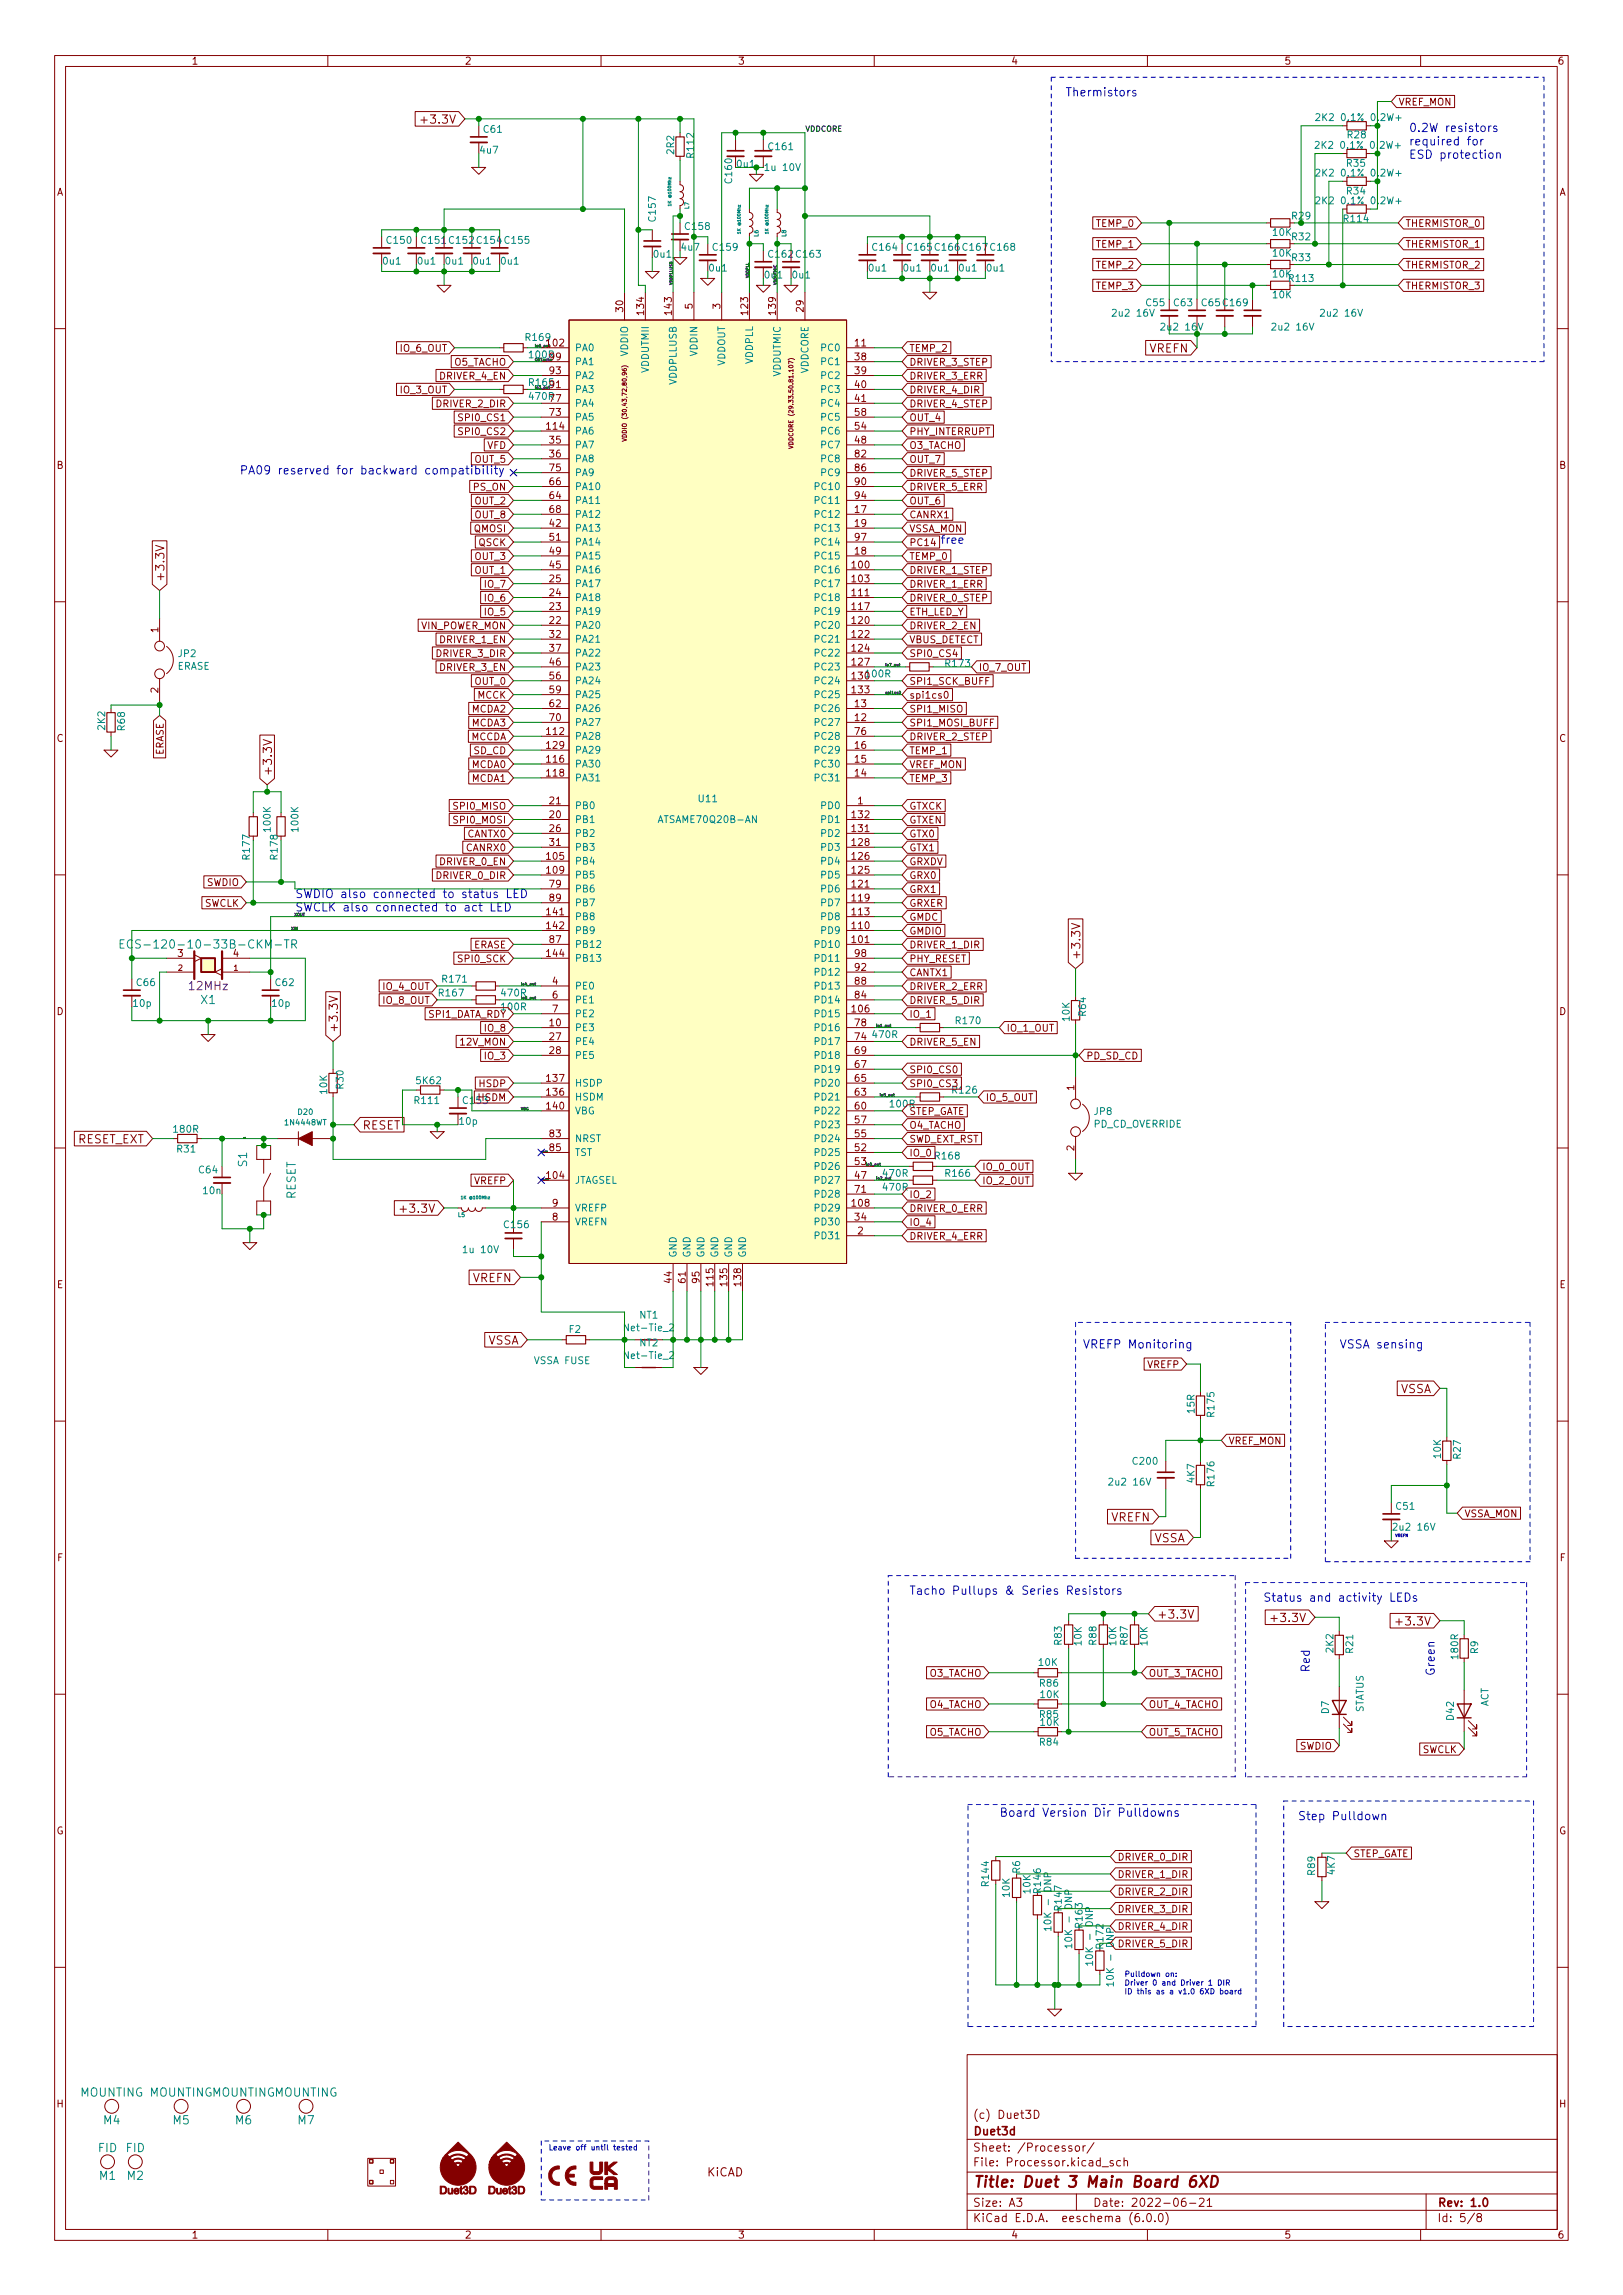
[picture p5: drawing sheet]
<svg xmlns="http://www.w3.org/2000/svg" width="297mm" height="420mm" viewBox="0 0 297 420" stroke-linecap="round" stroke-linejoin="round" font-family="sans-serif">
<defs><g id="words">
<text font-size="2.8" fill="#840000" x="178" y="400.5">Title: Duet 3 Main Board 6XD</text>
<g font-size="2.1" fill="#0000c2">
<text x="194.9" y="17.6">Thermistors</text>
<text x="257.8" y="24.2">0.2W resistors</text>
<text x="257.8" y="26.6">required for</text>
<text x="257.8" y="29.1">ESD protection</text>
<text x="43.8" y="86.9">PA09 reserved for backward compatibility</text>
<text x="172.1" y="99.6">free</text>
<text x="54" y="164.4">SWDIO also connected to status LED</text>
<text x="54" y="166.9">SWCLK also connected to act LED</text>
<text x="198.1" y="246.9">VREFP Monitoring</text>
<text x="245.1" y="246.9">VSSA sensing</text>
<text x="166.4" y="292">Tacho Pullups &amp; Series Resistors</text>
<text x="231.1" y="293.2">Status and activity LEDs</text>
<text x="239.7" y="306.2" transform="rotate(-90 239.7 306.2)">Red</text>
<text x="262.6" y="306.9" transform="rotate(-90 262.6 306.9)">Green</text>
<text x="182.9" y="332.6">Board Version Dir Pulldowns</text>
<text x="237.5" y="333.2">Step Pulldown</text>
</g>
<g font-size="2.1" fill="#840000">
<text x="78" y="22.6">+3.3V</text>
<text x="210.4" y="64.5">VREFN</text>
<text x="30.1" y="106.6" transform="rotate(-90 30.1 106.6)">+3.3V</text>
<text x="49.8" y="142.2" transform="rotate(-90 49.8 142.2)">+3.3V</text>
<text x="197.7" y="175.8" transform="rotate(-90 197.7 175.8)">+3.3V</text>
<text x="61.8" y="189.1" transform="rotate(-90 61.8 189.1)">+3.3V</text>
<text x="14" y="209.3">RESET_EXT</text>
<text x="66.3" y="206.8">RESET</text>
<text x="74.2" y="222">+3.3V</text>
<text x="86.5" y="234.7">VREFN</text>
<text x="89.2" y="246.2">VSSA</text>
<text x="256.2" y="255">VSSA</text>
<text x="203.4" y="278.5">VREFN</text>
<text x="211.1" y="282.3">VSSA</text>
<text x="211.7" y="296.3">+3.3V</text>
<text x="233.5" y="297">+3.3V</text>
<text x="256.4" y="297.6">+3.3V</text>
<text x="178" y="387.9">(c) Duet3D</text>
<text x="178" y="393.9">Sheet: /Processor/</text>
<text x="178" y="390.9">Duet3d</text>
<text x="129.4" y="398.4">KiCAD</text>
<text x="178" y="396.6">File: Processor.kicad_sch</text>
<text x="178" y="406.8">KiCad E.D.A. eeschema (6.0.0)</text>
<text x="178" y="404">Size: A3</text>
<text x="200" y="404">Date: 2022-06-21</text>
<text x="263" y="404">Rev: 1.0</text>
<text x="263" y="406.8">Id: 5/8</text>
</g>
<g font-size="2.1" fill="#008484">
<text x="25.4" y="173.7">ECS-120-10-33B-CKM-TR</text>
<text x="36.8" y="183.8">X1</text>
<text x="45.2" y="213.6" transform="rotate(-90 45.2 213.6)">S1</text>
<text x="54.1" y="219.6" transform="rotate(-90 54.1 219.6)">RESET</text>
<text x="14.7" y="383.8">MOUNTING MOUNTINGMOUNTINGMOUNTING</text>
<text x="19" y="388.9">M4</text>
<text x="31.7" y="388.9">M5</text>
<text x="43.1" y="388.9">M6</text>
<text x="54.5" y="388.9">M7</text>
<text x="18" y="394">FID</text>
<text x="23.1" y="394">FID</text>
<text x="18.2" y="399.1">M1</text>
<text x="23.3" y="399.1">M2</text>
</g>
<text font-size="2.1" fill="#840084" x="34.7" y="181.3">12MHz</text>
<g font-size="1.8" fill="#840000">
<text x="35" y="11.8">1</text>
<text x="85" y="11.8">2</text>
<text x="135" y="11.8">3</text>
<text x="185" y="11.8">4</text>
<text x="235" y="11.8">5</text>
<text x="285" y="11.8">6</text>
<text x="255.9" y="19.3">VREF_MON</text>
<text x="10.3" y="35.8">A</text>
<text x="285.3" y="35.8">A</text>
<text x="200.8" y="41.5">TEMP_0</text>
<text x="257.2" y="41.5">THERMISTOR_0</text>
<text x="200.8" y="45.3">TEMP_1</text>
<text x="257.2" y="45.3">THERMISTOR_1</text>
<text x="200.8" y="49.2">TEMP_2</text>
<text x="200.8" y="53">TEMP_3</text>
<text x="257.2" y="49.2">THERMISTOR_2</text>
<text x="257.2" y="53">THERMISTOR_3</text>
<text x="114" y="57" transform="rotate(-90 114 57)">30</text>
<text x="117.9" y="57.5" transform="rotate(-90 117.9 57.5)">134</text>
<text x="122.9" y="57.5" transform="rotate(-90 122.9 57.5)">143</text>
<text x="126.7" y="56.5" transform="rotate(-90 126.7 56.5)">5</text>
<text x="131.8" y="56.5" transform="rotate(-90 131.8 56.5)">3</text>
<text x="136.9" y="57.5" transform="rotate(-90 136.9 57.5)">123</text>
<text x="142" y="57.5" transform="rotate(-90 142 57.5)">139</text>
<text x="147.1" y="57" transform="rotate(-90 147.1 57)">29</text>
<text x="73.4" y="64.4">IO_6_OUT</text>
<text x="156.5" y="63.4">11</text>
<text x="156.5" y="66">38</text>
<text x="166.4" y="64.4">TEMP_2</text>
<text x="80.6" y="69.5">DRIVER_4_EN</text>
<text x="83.1" y="66.9">O5_TACHO</text>
<text x="100.6" y="68.5">93</text>
<text x="156.5" y="68.5">39</text>
<text x="156.5" y="71">40</text>
<text x="166.4" y="69.5">DRIVER_3_ERR</text>
<text x="166.4" y="66.9">DRIVER_3_STEP</text>
<text x="73.4" y="72">IO_3_OUT</text>
<text x="80" y="74.6">DRIVER_2_DIR</text>
<text x="84.5" y="77.1">SPI0_CS1</text>
<text x="96.9" y="73.2">470R77</text>
<text x="100.6" y="76.1">73</text>
<text x="156.5" y="73.6">41</text>
<text x="156.5" y="76.1">58</text>
<text x="166.4" y="74.6">DRIVER_4_STEP</text>
<text x="166.4" y="77.1">OUT_4</text>
<text x="166.4" y="72">DRIVER_4_DIR</text>
<text x="84.5" y="79.6">SPI0_CS2</text>
<text x="89.2" y="82.2">VFD</text>
<text x="100.1" y="78.7">114</text>
<text x="100.6" y="81.2">35</text>
<text x="100.6" y="83.7">36</text>
<text x="156.5" y="81.2">48</text>
<text x="156.5" y="78.7">54</text>
<text x="156.5" y="83.7">82</text>
<text x="166.4" y="79.6">PHY_INTERRUPT</text>
<text x="166.4" y="82.2">O3_TACHO</text>
<text x="10.3" y="85.8">B</text>
<text x="86.7" y="89.8">PS_ON</text>
<text x="100.6" y="88.8">66</text>
<text x="100.6" y="86.3">75</text>
<text x="156.5" y="86.3">86</text>
<text x="156.5" y="88.8">90</text>
<text x="166.4" y="89.8">DRIVER_5_ERR</text>
<text x="166.4" y="84.7">OUT_7</text>
<text x="166.4" y="87.3">DRIVER_5_STEP</text>
<text x="285.3" y="85.8">B</text>
<text x="87" y="94.9">OUT_8</text>
<text x="87" y="92.3">OUT_2</text>
<text x="100.6" y="91.4">64</text>
<text x="100.6" y="93.9">68</text>
<text x="156.5" y="93.9">17</text>
<text x="156.5" y="91.4">94</text>
<text x="166.4" y="94.9">CANRX1</text>
<text x="166.4" y="92.3">OUT_6</text>
<text x="86.8" y="97.4">QMOSI</text>
<text x="87.6" y="100">QSCK</text>
<text x="100.6" y="96.4">42</text>
<text x="100.6" y="101.5">49</text>
<text x="100.6" y="99">51</text>
<text x="156.5" y="101.5">18</text>
<text x="156.5" y="96.4">19</text>
<text x="156.5" y="99">97</text>
<text x="166.4" y="100">PC14</text>
<text x="166.4" y="97.4">VSSA_MON</text>
<text x="87" y="102.5">OUT_3</text>
<text x="87" y="105">OUT_1</text>
<text x="88.9" y="107.6">IO_7</text>
<text x="100.6" y="106.6">25</text>
<text x="100.6" y="104.1">45</text>
<text x="156" y="104.1">100</text>
<text x="156" y="106.6">103</text>
<text x="166.4" y="105">DRIVER_1_STEP</text>
<text x="166.4" y="107.6">DRIVER_1_ERR</text>
<text x="166.4" y="102.5">TEMP_0</text>
<text x="88.9" y="110.1">IO_6</text>
<text x="88.9" y="112.7">IO_5</text>
<text x="100.6" y="111.7">23</text>
<text x="100.6" y="109.1">24</text>
<text x="156" y="109.1">111</text>
<text x="156" y="111.7">117</text>
<text x="166.4" y="112.7">ETH_LED_Y</text>
<text x="166.4" y="110.1">DRIVER_0_STEP</text>
<text x="29" y="115.8" transform="rotate(-90 29 115.8)">1</text>
<text x="77" y="115.2">VIN_POWER_MON</text>
<text x="80.6" y="117.7">DRIVER_1_EN</text>
<text x="100.6" y="114.2">22</text>
<text x="100.6" y="116.8">32</text>
<text x="100.6" y="119.3">37</text>
<text x="156" y="114.2">120</text>
<text x="156" y="116.8">122</text>
<text x="156" y="119.3">124</text>
<text x="166.4" y="115.2">DRIVER_2_EN</text>
<text x="166.4" y="117.7">VBUS_DETECT</text>
<text x="80" y="120.3">DRIVER_3_DIR</text>
<text x="80.6" y="122.8">DRIVER_3_EN</text>
<text x="87" y="125.4">OUT_0</text>
<text x="100.6" y="121.8">46</text>
<text x="100.6" y="124.4">56</text>
<text x="156" y="121.8">127</text>
<text x="156" y="124.4">130100R</text>
<text x="166.4" y="125.4">SPI1_SCK_BUFF</text>
<text x="166.4" y="120.3">SPI0_CS4</text>
<text x="179.1" y="122.8">IO_7_OUT</text>
<text x="29" y="126.8" transform="rotate(-90 29 126.8)">2</text>
<text x="86.4" y="130.4">MCDA2</text>
<text x="87.4" y="127.9">MCCK</text>
<text x="100.6" y="126.9">59</text>
<text x="100.6" y="129.5">62</text>
<text x="100.6" y="132">70</text>
<text x="156" y="126.9">133</text>
<text x="156.5" y="132">12</text>
<text x="156.5" y="129.5">13</text>
<text x="166.4" y="130.4">SPI1_MISO</text>
<text x="166.4" y="127.9">spi1cs0</text>
<text x="10.3" y="135.8">C</text>
<text x="86.1" y="135.5">MCCDA</text>
<text x="86.4" y="133">MCDA3</text>
<text x="100.1" y="134.5">112</text>
<text x="100.1" y="137.1">129</text>
<text x="156.5" y="137.1">16</text>
<text x="156.5" y="134.5">76</text>
<text x="166.4" y="135.5">DRIVER_2_STEP</text>
<text x="166.4" y="133">SPI1_MOSI_BUFF</text>
<text x="285.3" y="135.8">C</text>
<text x="29.9" y="138.3" transform="rotate(-90 29.9 138.3)">ERASE</text>
<text x="86.4" y="143.1">MCDA1</text>
<text x="86.4" y="140.6">MCDA0</text>
<text x="86.7" y="138.1">SD_CD</text>
<text x="100.1" y="139.6">116</text>
<text x="100.1" y="142.2">118</text>
<text x="156.5" y="142.2">14</text>
<text x="156.5" y="139.6">15</text>
<text x="166.4" y="140.6">VREF_MON</text>
<text x="166.4" y="143.1">TEMP_3</text>
<text x="166.4" y="138.1">TEMP_1</text>
<text x="83.4" y="148.2">SPI0_MISO</text>
<text x="100.6" y="149.8">20</text>
<text x="100.6" y="147.2">21</text>
<text x="156" y="149.8">132</text>
<text x="157" y="147.2">1</text>
<text x="166.4" y="148.2">GTXCK</text>
<text x="83.4" y="150.8">SPI0_MOSI</text>
<text x="85.4" y="155.8">CANRX0</text>
<text x="85.6" y="153.3">CANTX0</text>
<text x="100.6" y="152.3">26</text>
<text x="100.6" y="154.9">31</text>
<text x="156" y="154.9">128</text>
<text x="156" y="152.3">131</text>
<text x="166.4" y="155.8">GTX1</text>
<text x="166.4" y="153.3">GTX0</text>
<text x="166.4" y="150.8">GTXEN</text>
<text x="80" y="160.9">DRIVER_0_DIR</text>
<text x="80.6" y="158.4">DRIVER_0_EN</text>
<text x="100.1" y="157.4">105</text>
<text x="100.1" y="159.9">109</text>
<text x="156" y="159.9">125</text>
<text x="156" y="157.4">126</text>
<text x="166.4" y="160.9">GRX0</text>
<text x="166.4" y="158.4">GRXDV</text>
<text x="37.3" y="166">SWCLK</text>
<text x="37.8" y="162.2">SWDIO</text>
<text x="100.1" y="167.6">141</text>
<text x="100.6" y="162.5">79</text>
<text x="100.6" y="165">89</text>
<text x="156" y="167.6">113</text>
<text x="156" y="165">119</text>
<text x="156" y="162.5">121</text>
<text x="166.4" y="166">GRXER</text>
<text x="166.4" y="163.5">GRX1</text>
<text x="86.6" y="173.6">ERASE</text>
<text x="100.1" y="170.1">142</text>
<text x="100.6" y="172.6">87</text>
<text x="156" y="172.6">101</text>
<text x="156" y="170.1">110</text>
<text x="166.4" y="168.5">GMDC</text>
<text x="166.4" y="171.1">GMDIO</text>
<text x="166.4" y="173.6">DRIVER_1_DIR</text>
<text x="32.5" y="175.2">3</text>
<text x="42.7" y="175.2">4</text>
<text x="84.2" y="176.2">SPI0_SCK</text>
<text x="100.1" y="175.2">144</text>
<text x="156.5" y="177.7">92</text>
<text x="156.5" y="175.2">98</text>
<text x="166.4" y="176.2">PHY_RESET</text>
<text x="166.4" y="178.7">CANTX1</text>
<text x="10.3" y="185.8">D</text>
<text x="70.2" y="181.2">IO_4_OUT</text>
<text x="70.2" y="183.8">IO_8_OUT</text>
<text x="101.1" y="180.3">4</text>
<text x="101.1" y="182.8">6</text>
<text x="101.1" y="185.3">7</text>
<text x="156" y="185.3">106</text>
<text x="156.5" y="182.8">84</text>
<text x="156.5" y="180.3">88</text>
<text x="166.4" y="181.2">DRIVER_2_ERR</text>
<text x="166.4" y="183.8">DRIVER_5_DIR</text>
<text x="285.3" y="185.8">D</text>
<text x="78.3" y="186.3">SPI1_DATA_RDY</text>
<text x="84.5" y="191.4">12V_MON</text>
<text x="88.9" y="188.9">IO_8</text>
<text x="100.6" y="187.9">10</text>
<text x="100.6" y="190.4">27</text>
<text x="156.5" y="190.4">74</text>
<text x="156.5" y="187.9">78</text>
<text x="166.4" y="191.4">DRIVER_5_EN</text>
<text x="166.4" y="186.3">IO_1</text>
<text x="184.1" y="188.9">IO_1_OUT</text>
<text x="88.9" y="193.9">IO_3</text>
<text x="100.6" y="193">28</text>
<text x="156.5" y="195.5">67</text>
<text x="156.5" y="193">69</text>
<text x="166.4" y="196.5">SPI0_CS0</text>
<text x="198.8" y="193.9">PD_SD_CD</text>
<text x="84.9" y="202.1">C153</text>
<text x="87.5" y="201.6">HSDM</text>
<text x="87.8" y="199">HSDP</text>
<text x="100.1" y="200.6">136</text>
<text x="100.1" y="198">137</text>
<text x="100.1" y="203.1">140</text>
<text x="156.5" y="203.1">60</text>
<text x="156.5" y="200.6">63</text>
<text x="156.5" y="198">65</text>
<text x="166.4" y="199">SPI0_CS3</text>
<text x="180.3" y="201.6">IO_5_OUT</text>
<text x="196.6" y="199.6" transform="rotate(-90 196.6 199.6)">1</text>
<text x="100.6" y="208.2">83</text>
<text x="156.5" y="208.2">55</text>
<text x="156.5" y="205.7">57</text>
<text x="166.4" y="206.6">O4_TACHO</text>
<text x="166.4" y="204.1">STEP_GATE</text>
<text x="166.4" y="209.2">SWD_EXT_RST</text>
<text x="100.1" y="215.8">104</text>
<text x="100.6" y="210.7">85</text>
<text x="156.5" y="215.8">47</text>
<text x="156.5" y="210.7">52</text>
<text x="166.4" y="211.7">IO_0</text>
<text x="179.7" y="214.3">IO_0_OUT</text>
<text x="196.6" y="210.7" transform="rotate(-90 196.6 210.7)">2</text>
<text x="86.8" y="216.8">VREFP</text>
<text x="101.1" y="220.9">9</text>
<text x="156" y="220.9">108</text>
<text x="156.5" y="218.4">71</text>
<text x="166.4" y="219.3">IO_2</text>
<text x="166.4" y="221.9">DRIVER_0_ERR</text>
<text x="179.7" y="216.8">IO_2_OUT</text>
<text x="101.1" y="223.4">8</text>
<text x="156.5" y="223.4">34</text>
<text x="157" y="226">2</text>
<text x="166.4" y="224.4">IO_4</text>
<text x="166.4" y="227">DRIVER_4_ERR</text>
<text x="10.4" y="235.8">E</text>
<text x="122.9" y="234.8" transform="rotate(-90 122.9 234.8)">44</text>
<text x="125.5" y="234.8" transform="rotate(-90 125.5 234.8)">61</text>
<text x="128" y="234.8" transform="rotate(-90 128 234.8)">95</text>
<text x="130.6" y="235.3" transform="rotate(-90 130.6 235.3)">115</text>
<text x="133.1" y="235.3" transform="rotate(-90 133.1 235.3)">135</text>
<text x="135.6" y="235.3" transform="rotate(-90 135.6 235.3)">138</text>
<text x="285.4" y="235.8">E</text>
<text x="210" y="250.5">VREFP</text>
<text x="224.8" y="264.4">VREF_MON</text>
<text x="268" y="277.8">VSSA_MON</text>
<text x="10.4" y="285.8">F</text>
<text x="285.5" y="285.8">F</text>
<text x="170.1" y="307">O3_TACHO</text>
<text x="210.2" y="307">OUT_3_TACHO</text>
<text x="170.1" y="317.8">O5_TACHO</text>
<text x="170.1" y="312.7">O4_TACHO</text>
<text x="210.2" y="317.8">OUT_5_TACHO</text>
<text x="210.2" y="312.7">OUT_4_TACHO</text>
<text x="237.8" y="320.3">SWDIO</text>
<text x="260.2" y="320.9">SWCLK</text>
<text x="10.3" y="335.8">G</text>
<text x="285.3" y="335.8">G</text>
<text x="204.5" y="340.6">DRIVER_0_DIR</text>
<text x="247.6" y="340">STEP_GATE</text>
<text x="204.5" y="343.8">DRIVER_1_DIR</text>
<text x="204.5" y="347">DRIVER_2_DIR</text>
<text x="204.5" y="350.1">DRIVER_3_DIR</text>
<text x="204.5" y="353.3">DRIVER_4_DIR</text>
<text x="204.5" y="356.5">DRIVER_5_DIR</text>
<text x="10.3" y="385.8">H</text>
<text x="285.3" y="385.8">H</text>
<text x="35" y="409.8">1</text>
<text x="85" y="409.8">2</text>
<text x="135" y="409.8">3</text>
<text x="185" y="409.8">4</text>
<text x="235" y="409.8">5</text>
<text x="285" y="409.8">6</text>
</g>
<g font-size="1.8" fill="#008484">
<text x="242" y="22.1">2K2 0.1% 0.2W+</text>
<text x="88" y="28.1">4u7</text>
<text x="88.6" y="24.3">C61</text>
<text x="123.4" y="28.2" transform="rotate(-90 123.4 28.2)">2R2</text>
<text x="127" y="28.7" transform="rotate(-90 127 28.7)">R112</text>
<text x="140.8" y="27.5">C161</text>
<text x="241.8" y="27.2">2K2 0.1% 0.2W+</text>
<text x="246.7" y="25.3">R28</text>
<text x="134" y="33.4" transform="rotate(-90 134 33.4)">C160</text>
<text x="135" y="30.6">0u1</text>
<text x="140.3" y="31.3">1u 10V</text>
<text x="242" y="32.3">2K2 0.1% 0.2W+</text>
<text x="246.5" y="35.6">R34</text>
<text x="246.5" y="30.5">R35</text>
<text x="120" y="40.4" transform="rotate(-90 120 40.4)">C157</text>
<text x="242" y="37.4">2K2 0.1% 0.2W+</text>
<text x="246" y="40.7">R114</text>
<text x="70.9" y="44.6">C150</text>
<text x="77.3" y="44.6">C151</text>
<text x="82.3" y="44.6">C152</text>
<text x="87.4" y="44.6">C154</text>
<text x="92.5" y="44.6">C155</text>
<text x="119.7" y="47.2">0u1</text>
<text x="124.8" y="45.9">4u7</text>
<text x="125.5" y="42.1">C158</text>
<text x="130.6" y="45.9">C159</text>
<text x="140.8" y="47.2">C162</text>
<text x="145.8" y="47.2">C163</text>
<text x="159.8" y="45.9">C164</text>
<text x="166.2" y="45.9">C165</text>
<text x="171.2" y="45.9">C166</text>
<text x="176.3" y="45.9">C167</text>
<text x="181.4" y="45.9">C168</text>
<text x="233" y="43.2">10K</text>
<text x="233" y="47">10K</text>
<text x="236.5" y="47.8">R33</text>
<text x="236.5" y="44">R32</text>
<text x="70.2" y="48.4">0u1</text>
<text x="76.5" y="48.4">0u1</text>
<text x="81.6" y="48.4">0u1</text>
<text x="86.7" y="48.4">0u1</text>
<text x="91.8" y="48.4">0u1</text>
<text x="129.9" y="49.7">0u1</text>
<text x="140" y="51">0u1</text>
<text x="145.1" y="51">0u1</text>
<text x="159.1" y="49.7">0u1</text>
<text x="165.4" y="49.7">0u1</text>
<text x="170.5" y="49.7">0u1</text>
<text x="175.6" y="49.7">0u1</text>
<text x="180.7" y="49.7">0u1</text>
<text x="233" y="50.8">10K</text>
<text x="236" y="51.6">R113</text>
<text x="204" y="58">2u2 16V</text>
<text x="209.8" y="56">C55</text>
<text x="214.9" y="56">C63</text>
<text x="220" y="56">C65 C169</text>
<text x="233" y="54.6">10K</text>
<text x="242.1" y="58">2u2 16V</text>
<text x="96.3" y="62.4">R169</text>
<text x="105.2" y="64.3">PA0</text>
<text x="114.9" y="65.2" transform="rotate(-90 114.9 65.2)">VDDIO</text>
<text x="127.6" y="65.1" transform="rotate(-90 127.6 65.1)">VDDIN</text>
<text x="150.5" y="64.3">PC0</text>
<text x="233.2" y="60.5">2u2 16V</text>
<text x="105.2" y="71.9">PA3</text>
<text x="105.2" y="69.4">PA2</text>
<text x="105.2" y="66.8">PA1</text>
<text x="118.7" y="68.2" transform="rotate(-90 118.7 68.2)">VDDUTMII</text>
<text x="123.8" y="70.4" transform="rotate(-90 123.8 70.4)">VDDPLLUSB</text>
<text x="132.7" y="67.1" transform="rotate(-90 132.7 67.1)">VDDOUT</text>
<text x="137.8" y="66.7" transform="rotate(-90 137.8 66.7)">VDDPLL</text>
<text x="142.9" y="68.9" transform="rotate(-90 142.9 68.9)">VDDUTMIC</text>
<text x="148" y="68.4" transform="rotate(-90 148 68.4)">VDDCORE</text>
<text x="150.5" y="66.8">PC1</text>
<text x="150.5" y="69.4">PC2</text>
<text x="150.5" y="71.9">PC3</text>
<text x="105.2" y="77">PA5</text>
<text x="105.2" y="74.5">PA4</text>
<text x="150.5" y="74.5">PC4</text>
<text x="150.5" y="77">PC5</text>
<text x="105.2" y="79.5">PA6</text>
<text x="105.2" y="82.1">PA7</text>
<text x="150.5" y="82.1">PC7</text>
<text x="150.5" y="79.5">PC6</text>
<text x="105.2" y="84.6">PA8</text>
<text x="105.2" y="89.7">PA10</text>
<text x="105.2" y="87.2">PA9</text>
<text x="149.5" y="89.7">PC10</text>
<text x="150.5" y="84.6">PC8</text>
<text x="150.5" y="87.2">PC9</text>
<text x="105.2" y="92.2">PA11</text>
<text x="105.2" y="94.8">PA12</text>
<text x="149.5" y="94.8">PC12</text>
<text x="149.5" y="92.2">PC11</text>
<text x="105.2" y="97.3">PA13</text>
<text x="105.2" y="99.9">PA14</text>
<text x="149.5" y="97.3">PC13</text>
<text x="149.5" y="99.9">PC14</text>
<text x="105.2" y="107.5">PA17</text>
<text x="105.2" y="104.9">PA16</text>
<text x="105.2" y="102.4">PA15</text>
<text x="149.5" y="104.9">PC16</text>
<text x="149.5" y="107.5">PC17</text>
<text x="149.5" y="102.4">PC15</text>
<text x="105.2" y="112.6">PA19</text>
<text x="105.2" y="110">PA18</text>
<text x="149.5" y="110">PC18</text>
<text x="149.5" y="112.6">PC19</text>
<text x="105.2" y="115.1">PA20</text>
<text x="105.2" y="117.6">PA21</text>
<text x="149.5" y="115.1">PC20</text>
<text x="149.5" y="117.6">PC21</text>
<text x="32.4" y="122.6">ERASE</text>
<text x="32.7" y="120.3">JP2</text>
<text x="105.2" y="120.2">PA22</text>
<text x="105.2" y="122.7">PA23</text>
<text x="105.2" y="125.3">PA24</text>
<text x="149.5" y="120.2">PC22</text>
<text x="149.5" y="122.7">PC23</text>
<text x="149.5" y="125.3">PC24</text>
<text x="173.1" y="122.1">R173</text>
<text x="105.2" y="127.8">PA25</text>
<text x="105.2" y="130.3">PA26</text>
<text x="149.5" y="130.3">PC26</text>
<text x="149.5" y="127.8">PC25</text>
<text x="19.2" y="133.6" transform="rotate(-90 19.2 133.6)">2K2</text>
<text x="22.9" y="133.7" transform="rotate(-90 22.9 133.7)">R68</text>
<text x="105.2" y="135.4">PA28</text>
<text x="105.2" y="138">PA29</text>
<text x="105.2" y="132.9">PA27</text>
<text x="149.5" y="132.9">PC27</text>
<text x="149.5" y="138">PC29</text>
<text x="149.5" y="135.4">PC28</text>
<text x="105.2" y="140.5">PA30</text>
<text x="105.2" y="143">PA31</text>
<text x="149.5" y="143">PC31</text>
<text x="149.5" y="140.5">PC30</text>
<text x="105.2" y="148.1">PB0</text>
<text x="127.9" y="146.9">U11</text>
<text x="150.5" y="148.1">PD0</text>
<text x="49.5" y="152.1" transform="rotate(-90 49.5 152.1)">100K</text>
<text x="54.6" y="152.1" transform="rotate(-90 54.6 152.1)">100K</text>
<text x="105.2" y="150.7">PB1</text>
<text x="105.2" y="153.2">PB2</text>
<text x="105.2" y="155.7">PB3</text>
<text x="120.9" y="150.7">ATSAME70Q20B-AN</text>
<text x="150.5" y="155.7">PD3</text>
<text x="150.5" y="153.2">PD2</text>
<text x="150.5" y="150.7">PD1</text>
<text x="45.7" y="157.2" transform="rotate(-90 45.7 157.2)">R177</text>
<text x="50.8" y="157.2" transform="rotate(-90 50.8 157.2)">R178</text>
<text x="105.2" y="158.3">PB4</text>
<text x="105.2" y="160.8">PB5</text>
<text x="150.5" y="160.8">PD5</text>
<text x="150.5" y="158.3">PD4</text>
<text x="105.2" y="163.4">PB6</text>
<text x="105.2" y="165.9">PB7</text>
<text x="150.5" y="165.9">PD7</text>
<text x="150.5" y="163.4">PD6</text>
<text x="105.2" y="168.4">PB8</text>
<text x="105.2" y="171">PB9</text>
<text x="105.2" y="173.5">PB12</text>
<text x="149.5" y="173.5">PD10</text>
<text x="150.5" y="171">PD9</text>
<text x="150.5" y="168.4">PD8</text>
<text x="81.1" y="179.9">R171</text>
<text x="105.2" y="176.1">PB13</text>
<text x="149.5" y="178.6">PD12</text>
<text x="149.5" y="176.1">PD11</text>
<text x="24.5" y="184.3">10p</text>
<text x="25.1" y="180.5">C66</text>
<text x="49.9" y="184.3">10p</text>
<text x="50.5" y="180.5">C62</text>
<text x="80.4" y="182.4">R167</text>
<text x="91.9" y="182.4">470R</text>
<text x="91.9" y="185">100R</text>
<text x="105.2" y="181.1">PE0</text>
<text x="105.2" y="183.7">PE1</text>
<text x="149.5" y="183.7">PD14</text>
<text x="149.5" y="181.1">PD13</text>
<text x="198.8" y="185.9" transform="rotate(-90 198.8 185.9)">R64</text>
<text x="105.2" y="188.8">PE3</text>
<text x="105.2" y="191.3">PE4</text>
<text x="105.2" y="186.2">PE2</text>
<text x="149.5" y="186.2">PD15</text>
<text x="149.5" y="191.3">PD17</text>
<text x="149.5" y="188.8">PD16</text>
<text x="159.8" y="190">470R</text>
<text x="175.1" y="187.5">R170</text>
<text x="195.8" y="186.9" transform="rotate(-90 195.8 186.9)">10K</text>
<text x="105.2" y="193.8">PE5</text>
<text x="149.5" y="196.4">PD19</text>
<text x="149.5" y="193.8">PD18</text>
<text x="59.9" y="200.2" transform="rotate(-90 59.9 200.2)">10K</text>
<text x="62.9" y="199.3" transform="rotate(-90 62.9 199.3)">R30</text>
<text x="76" y="202.1">R111</text>
<text x="76.3" y="198.5">5K62</text>
<text x="105.2" y="201.5">HSDM</text>
<text x="105.2" y="198.9">HSDP</text>
<text x="149.5" y="201.5">PD21</text>
<text x="149.5" y="198.9">PD20</text>
<text x="163" y="202.7">100R</text>
<text x="174.4" y="200.2">R126</text>
<text x="31.9" y="207.4">180R</text>
<text x="84.2" y="205.9">10p</text>
<text x="105.2" y="204">VBG</text>
<text x="105.2" y="209.1">NRST</text>
<text x="149.5" y="209.1">PD24</text>
<text x="149.5" y="206.5">PD23</text>
<text x="149.5" y="204">PD22</text>
<text x="200.1" y="206.4">PD_CD_OVERRIDE</text>
<text x="200.3" y="204.1">JP8</text>
<text x="32.5" y="211">R31</text>
<text x="36.5" y="214.8">C64</text>
<text x="105.2" y="211.6">TST</text>
<text x="149.5" y="211.6">PD25</text>
<text x="149.5" y="214.2">PD26</text>
<text x="161.7" y="215.4">470R</text>
<text x="171.2" y="212.3">R168</text>
<text x="173.1" y="215.4">R166</text>
<text x="37.3" y="218.6">10n</text>
<text x="105.2" y="216.7">JTAGSEL</text>
<text x="105.2" y="221.8">VREFP</text>
<text x="149.5" y="221.8">PD29</text>
<text x="149.5" y="216.7">PD27</text>
<text x="149.5" y="219.2">PD28</text>
<text x="161.7" y="218">470R</text>
<text x="92.4" y="224.8">C156</text>
<text x="105.2" y="224.3">VREFN</text>
<text x="149.5" y="226.9">PD31</text>
<text x="149.5" y="224.3">PD30</text>
<text x="85.1" y="229.4">1u 10V</text>
<text x="123.8" y="230.3" transform="rotate(-90 123.8 230.3)">GND</text>
<text x="126.4" y="230.3" transform="rotate(-90 126.4 230.3)">GND</text>
<text x="128.9" y="230.3" transform="rotate(-90 128.9 230.3)">GND</text>
<text x="131.4" y="230.3" transform="rotate(-90 131.4 230.3)">GND</text>
<text x="134" y="230.3" transform="rotate(-90 134 230.3)">GND</text>
<text x="136.5" y="230.3" transform="rotate(-90 136.5 230.3)">GND</text>
<text x="104.2" y="244">F2</text>
<text x="114.8" y="243.7">Net-Tie_2</text>
<text x="117.1" y="241.4">NT1</text>
<text x="97.9" y="249.7">VSSA FUSE</text>
<text x="114.8" y="248.8">Net-Tie_2</text>
<text x="117.1" y="246.5">NT2</text>
<text x="218.6" y="258.7" transform="rotate(-90 218.6 258.7)">15R</text>
<text x="222.2" y="259.3" transform="rotate(-90 222.2 259.3)">R175</text>
<text x="207.4" y="268.1">C200</text>
<text x="263.7" y="266.9" transform="rotate(-90 263.7 266.9)">10K</text>
<text x="267.3" y="267" transform="rotate(-90 267.3 267)">R27</text>
<text x="203.4" y="271.9">2u2 16V</text>
<text x="218.6" y="271.4" transform="rotate(-90 218.6 271.4)">4K7</text>
<text x="222.2" y="272" transform="rotate(-90 222.2 272)">R176</text>
<text x="255.4" y="280.2">2u2 16V</text>
<text x="255.6" y="276.4">C51</text>
<text x="190.1" y="305">10K</text>
<text x="194.3" y="301.1" transform="rotate(-90 194.3 301.1)">R83</text>
<text x="197.9" y="301.2" transform="rotate(-90 197.9 301.2)">10K</text>
<text x="200.7" y="301.1" transform="rotate(-90 200.7 301.1)">R88</text>
<text x="204.3" y="301.2" transform="rotate(-90 204.3 301.2)">10K</text>
<text x="206.4" y="301.1" transform="rotate(-90 206.4 301.1)">R87</text>
<text x="210" y="301.2" transform="rotate(-90 210 301.2)">10K</text>
<text x="244" y="302.5" transform="rotate(-90 244 302.5)">2K2</text>
<text x="247.6" y="302.6" transform="rotate(-90 247.6 302.6)">R21</text>
<text x="266.9" y="303.6" transform="rotate(-90 266.9 303.6)">180R</text>
<text x="270.5" y="302.7" transform="rotate(-90 270.5 302.7)">R9</text>
<text x="190.4" y="308.8">R86</text>
<text x="190.5" y="310.9">10K</text>
<text x="190.4" y="314.5">R85</text>
<text x="190.5" y="315.9">10K</text>
<text x="243.2" y="313.7" transform="rotate(-90 243.2 313.7)">D7</text>
<text x="249.6" y="313.6" transform="rotate(-90 249.6 313.6)">STATUS</text>
<text x="266.1" y="314.8" transform="rotate(-90 266.1 314.8)">D42</text>
<text x="272.4" y="312.5" transform="rotate(-90 272.4 312.5)">ACT</text>
<text x="190.4" y="319.6">R84</text>
<text x="181" y="345.2" transform="rotate(-90 181 345.2)">R144</text>
<text x="184.8" y="347.2" transform="rotate(-90 184.8 347.2)">10K</text>
<text x="186.7" y="342.9" transform="rotate(-90 186.7 342.9)">R6</text>
<text x="188.6" y="346.6" transform="rotate(-90 188.6 346.6)">10K</text>
<text x="190.5" y="346.5" transform="rotate(-90 190.5 346.5)">R146</text>
<text x="240.7" y="343.2" transform="rotate(-90 240.7 343.2)">R89</text>
<text x="244.3" y="343.1" transform="rotate(-90 244.3 343.1)">4K7</text>
<text x="192.4" y="352.4" transform="rotate(-90 192.4 352.4)">10K - DNP</text>
<text x="194.3" y="349.6" transform="rotate(-90 194.3 349.6)">R147</text>
<text x="198.1" y="352.8" transform="rotate(-90 198.1 352.8)">R163</text>
<text x="196.2" y="355.6" transform="rotate(-90 196.2 355.6)">10K - DNP</text>
<text x="200" y="358.8" transform="rotate(-90 200 358.8)">10K - DNP</text>
<text x="203.8" y="362.6" transform="rotate(-90 203.8 362.6)">10K - DNP</text>
</g>
<g font-size="1.8" fill="#008400">
<text x="236.5" y="40.2">R29</text>
<text x="212.9" y="60.5">2u2 16V</text>
<text x="96.9" y="70.7">R16591</text>
<text x="201.9" y="356.6" transform="rotate(-90 201.9 356.6)">R172</text>
</g>
<g font-size="1.8">
<text x="96.9" y="65.6">100R99</text>
<text x="100.1" y="63.4">102</text>
<text x="156.5" y="213.3">53</text>
</g>
<text font-size="1.8" fill="#0000c2" x="87" y="84.7">OUT_5</text>
<text font-size="1.4" x="147.3" y="24.1">VDDCORE</text>
<g font-size="1.4" fill="#840000">
<text x="32.6" y="177.7">2</text>
<text x="42.8" y="177.7">1</text>
</g>
<g font-size="1.4" fill="#008484">
<text x="52.3" y="206">1N4448WT</text>
<text x="54.6" y="204.1">D20</text>
</g>
<g font-size="1.4" fill="#0000c2">
<text x="205.7" y="361.9">Pulldown on:</text>
<text x="205.7" y="363.5">Driver 0 and Driver 1 DIR</text>
<text x="205.7" y="365.1">ID this as a v1.0 6XD board</text>
<text x="100.3" y="393.7">Leave off until tested</text>
</g>
<g font-size="1.1" fill="#008484">
<text x="126.1" y="38.3" transform="rotate(-90 126.1 38.3)">L7</text>
<text x="138.8" y="43.3" transform="rotate(-90 138.8 43.3)">L6</text>
<text x="143.9" y="43.3" transform="rotate(-90 143.9 43.3)">L8</text>
<text x="83.8" y="222.8">L5</text>
</g>
<g font-size="1.1" fill="#840000">
<text x="114.7" y="79.7" transform="rotate(-90 114.7 79.7)">VDDIO (30,43,72,80,96)</text>
<text x="145.2" y="81.1" transform="rotate(-90 145.2 81.1)">VDDCORE (29.33.50.81.107)</text>
</g>
<g font-size=".8" fill="#008484">
<text x="122.8" y="37.5" transform="rotate(-90 122.8 37.5)">1K @100Mhz</text>
<text x="135.5" y="42.6" transform="rotate(-90 135.5 42.6)">1K @100Mhz</text>
<text x="140.6" y="42.6" transform="rotate(-90 140.6 42.6)">1K @100Mhz</text>
<text x="84.6" y="219.5">1K @100Mhz</text>
</g>
<g font-size=".7">
<text x="123.1" y="52.2" transform="rotate(-90 123.1 52.2)">VDDPLLUSB</text>
<text x="137.1" y="51" transform="rotate(-90 137.1 51)">VDDPLL</text>
<text x="142.1" y="52.2" transform="rotate(-90 142.1 52.2)">VDDUTMIC</text>
<text x="97.8" y="63.6">io6_out</text>
<text x="97.8" y="71.2">io3_out</text>
<text x="97.8" y="66.1">O6Tacho</text>
<text x="161.9" y="122">io7_out</text>
<text x="161.9" y="127.1">spi1cs0</text>
<text x="53.9" y="167.7">XOUT</text>
<text x="53.4" y="170.2">XIN</text>
<text x="95.2" y="182.9">io8_out</text>
<text x="95.2" y="180.4">io4_out</text>
<text x="160.7" y="188">io1_out</text>
<text x="95.2" y="203.3">VBG</text>
<text x="161.3" y="200.7">io5_out</text>
<text x="158.8" y="213.4">io0_out</text>
<text x="160.7" y="216">io2_out</text>
</g>
<text font-size=".7" fill="#0000c2" x="255.3" y="281.4">VREFN</text>
<g font-size=".3">
<text x="44.4" y="208.4">rst</text>
<text x="99.1" y="210.9">NC_TST</text>
<text x="99.1" y="216">NC_JSEL</text>
</g>
</g></defs>
<g fill="none" stroke="#840000" stroke-width=".18">
<path d="M10 10.2h277v400h-277zM12 12.2h273v396h-273zM60 10.2v2M110 10.2v2M160 10.2v2M210 10.2v2M255.6 17.5h10.6v2.2h-10.6l-1-1.1zM260 10.2v2M76 20.4h7.9l1.2 1.4-1.2 1.3h-7.9zM77 22h1.2M86.4 30.6h2.5l-1.3 1.3zM87.6 23v2.1"/>
<path d="M87.6 26.1v2M124.5 33.2v.6a.64 .64 0 0 1 .6 .7 .64 .64 0 0 1-.6 .6 .64 .64 0 0 1 .6 .6 .64 .64 0 0 1-.6 .7 .64 .64 0 0 1 .6 .6 .64 .64 0 0 1-.6 .6v.7M124.5 24.3v.8M124.5 28.6v.8M134.6 25.6v2M134.6 28.6v2M137.2 31.9h2.5l-1.3 1.3zM137.2 38.3v.6a.64 .64 0 0 1 .6 .6 .64 .64 0 0 1-.6 .7 .64 .64 0 0 1 .6 .6 .64 .64 0 0 1-.6 .6 .64 .64 0 0 1 .6 .7 .64 .64 0 0 1-.6 .6v.6M139.7 25.6v2M139.7 28.6v2M142.2 38.3v.6a.64 .64 0 0 1 .7 .6 .64 .64 0 0 1-.7 .7 .64 .64 0 0 1 .7 .6 .64 .64 0 0 1-.7 .6 .64 .64 0 0 1 .7 .7 .64 .64 0 0 1-.7 .6v.6M200 39.7h8l.9 1.1-.9 1.1h-8z"/>
<path d="M245.7 23h.8M245.7 33.2h.8M245.7 28.1h.8M245.7 38.3h.8M250.1 23h.7M250.1 33.2h.7M250.1 28.1h.7M250.1 38.3h.7M256.9 39.7h14.6v2.2h-14.6l-1-1.1zM69.8 43.3v2.1M69.8 46.4v2M76.2 43.3v2.1"/>
<path d="M76.2 46.4v2M80 52.2h2.5l-1.2 1.3zM81.3 43.3v2.1M81.3 46.4v2M86.4 43.3v2.1M86.4 46.4v2M91.4 43.3v2.1M91.4 46.4v2M104.1 58.6h50.8v172.7h-50.8zM114.3 53.5v5.1M118.1 49.7h2.5l-1.2 1.3zM118.1 53.5v5.1"/>
<path d="M119.4 42.1v2M119.4 45.1v2.1M123.2 47.2h2.5l-1.2 1.2zM123.2 53.5v5.1M124.5 40.8v2M124.5 43.9v2M127 53.5v5.1M128.3 51h2.5l-1.3 1.2zM129.5 44.6v2.1M129.5 47.7v2M132.1 53.5v5.1M137.2 53.5v5.1"/>
<path d="M138.4 52.2h2.6l-1.3 1.3zM139.7 45.9v2M139.7 48.9v2.1M142.2 53.5v5.1M143.5 52.2h2.5l-1.2 1.3zM144.8 45.9v2M144.8 48.9v2.1M147.3 53.5v5.1M158.7 44.6v2.1M158.7 47.7v2M165.1 58.6h.1M165.1 44.6v2.1"/>
<path d="M165.1 47.7v2M168.9 53.5h2.5l-1.2 1.3zM170.2 44.6v2.1M170.2 47.7v2M175.3 44.6v2.1M175.3 47.7v2M180.3 44.6v2.1M180.3 47.7v2M200 43.5h8l.9 1.1-.9 1.1h-8zM200 47.3h8l.9 1.1-.9 1.1h-8zM200 51.1h8l.9 1.1-.9 1.2h-8zM214 54.8v2"/>
<path d="M214 57.8v2.1M219.1 54.8v2M219.1 57.8v2.1M224.2 54.8v2M224.2 57.8v2.1M229.2 54.8v2M229.2 57.8v2.1M231.8 40.8h.7M231.8 48.4h.7M231.8 44.6h.7M231.8 52.2h.7M256.9 43.5h14.6v2.2h-14.6l-1-1.1z"/>
<path d="M256.9 47.3h14.6v2.2h-14.6l-1-1.1zM256.9 51.1h14.6v2.3h-14.6l-1-1.2zM10 60.2h2M72.6 70.2h9.6l1 1.1-1 1.1h-9.6zM72.6 62.6h9.6l1 1.1-1 1.1h-9.6zM79.1 72.7h13.9l1 1.1-1 1.1h-13.9zM79.8 67.6h13.2l1 1.1-1 1.2h-13.2zM82.6 65.1h10.4l1 1.1-1 1.1h-10.4zM83.1 75.3h9.9l1 1.1-1 1.1h-9.9zM83.1 77.8h9.9l1 1.1-1 1.1h-9.9zM91.4 63.7h.8M91.4 71.3h.8"/>
<path d="M95.8 63.7h.7M95.8 71.3h.7M99.1 63.7h5M99.1 71.3h5M99.1 78.9h5M99.1 66.2h5M99.1 68.7h5M99.1 73.8h5M99.1 76.4h5M113.8 67.2a.91 .91 0 0 1 1.2 0M113.9 67.5l.2 .4h.4l.2-.1-.1-.3h-.4v.3l.1 .1M144.2 65.9a.9 .9 0 0 1 1.2 0"/>
<path d="M145.1 66.4l-.8-.3v.5M154.9 63.7h5.1M154.9 71.3h5.1M154.9 78.9h5.1M154.9 66.2h5.1M154.9 68.7h5.1M154.9 73.8h5.1M154.9 76.4h5.1M166.1 72.7h15.3v2.2h-15.3l-1-1.1zM166.1 77.8h15.7v2.2h-15.7l-1-1.1zM166.1 75.3h6.7v2.2h-6.7l-1-1.1zM166.1 70.2h13.8v2.2h-13.8l-1-1.1z"/>
<path d="M166.1 67.6h14.4v2.3h-14.4l-1-1.2zM166.1 65.1h15.3v2.2h-15.3l-1-1.1zM166.1 62.6h7.9v2.2h-7.9l-1-1.1zM209.7 62.3h8.2l1.2 1.4-1.2 1.3h-8.2zM285 60.2h2M27.9 99h2.6v8l-1.3 1.1-1.3-1.1zM28.5 99.8l1.5 .5-1.5 .6M86 88h7l1 1.1-1 1.1h-7zM86.1 95.6h6.9l1 1.1-1 1.1h-6.9zM86.3 93h6.7l1 1.1-1 1.2h-6.7zM86.3 90.5h6.7l1 1.1-1 1.1h-6.7zM86.3 82.9h6.7l1 1.1-1 1.1h-6.7z"/>
<path d="M87 98.1h6l1 1.1-1 1.1h-6zM88.6 80.3h4.4l1 1.1-1 1.2h-4.4zM99.1 94.1h5M99.1 96.7h5M99.1 81.4h5M99.1 84h5M99.1 99.2h5M99.1 91.6h5M99.1 89.1h5M99.1 86.5h5M113.9 80.3l.8 .2-.8 .3M144.3 81.6l.8 .3-.8 .2"/>
<path d="M154.9 94.1h5.1M154.9 96.7h5.1M154.9 81.4h5.1M154.9 84h5.1M154.9 99.2h5.1M154.9 91.6h5.1M154.9 89.1h5.1M154.9 86.5h5.1M166.1 98.1h5.9v2.2h-5.9l-1-1.1zM166.1 95.6h10.6v2.2h-10.6l-1-1.1zM166.1 93h8.3v2.3h-8.3l-1-1.2zM166.1 90.5h6.7v2.2h-6.7l-1-1.1z"/>
<path d="M166.1 88h14.4v2.2h-14.4l-1-1.1zM166.1 82.9h6.7v2.2h-6.7l-1-1.1zM166.1 85.4h15.3v2.2h-15.3l-1-1.1zM166.1 80.3h10.4v2.3h-10.4l-1-1.2zM10 110.2h2M29.2 113.2v4.2M30.5 118.3a3.1 3.1 0 0 1 0 5M76.5 113.4h16.5l1 1.1-1 1.1h-16.5zM79.1 118.4h13.9l1 1.1-1 1.2h-13.9zM79.8 115.9h13.2l1 1.1-1 1.1h-13.2zM86.3 100.7h6.7l1 1.1-1 1.1h-6.7zM86.3 103.2h6.7l1 1.1-1 1.1h-6.7z"/>
<path d="M88 105.7h5l1 1.1-1 1.2h-5zM88 108.3h5l1 1.1-1 1.1h-5zM88 110.8h5l1 1.1-1 1.1h-5zM99.1 104.3h5M99.1 106.8h5M99.1 109.4h5M99.1 111.9h5M99.1 114.5h5M99.1 117h5M99.1 119.5h5M99.1 101.8h5M154.9 104.3h5.1"/>
<path d="M154.9 106.8h5.1M154.9 109.4h5.1M154.9 111.9h5.1M154.9 114.5h5.1M154.9 117h5.1M154.9 119.5h5.1M154.9 101.8h5.1M166.1 110.8h10.8v2.2h-10.8l-1-1.1zM166.1 113.4h13.2v2.2h-13.2l-1-1.1zM166.1 115.9h13.5v2.2h-13.5l-1-1.1zM166.1 103.2h15.3v2.2h-15.3l-1-1.1zM166.1 108.3h15.3v2.2h-15.3l-1-1.1z"/>
<path d="M166.1 105.7h14.4v2.3h-14.4l-1-1.2zM166.1 100.7h7.9v2.2h-7.9l-1-1.1zM166.1 118.4h9.9v2.3h-9.9l-1-1.2zM174.7 118.9l-.3 .9h.8M285 110.2h2M19 137.3h2.6l-1.3 1.3zM20.3 129.7v.8M20.3 134v.8M28.1 131.9l1.1-.9 1.1 .9v6.9h-2.2zM29.2 124.2v4.2M47.6 134.6h2.6v7.9l-1.3 1.2-1.3-1.2zM48.2 135.4l1.5 .5-1.5 .5"/>
<path d="M79.8 121h13.2l1 1.1-1 1.1h-13.2zM85.7 133.7h7.3l1 1.1-1 1.1h-7.3zM85.8 128.6h7.2l1 1.1-1 1.1h-7.2zM85.8 138.8h7.2l1 1.1-1 1.1h-7.2zM85.8 131.1h7.2l1 1.1-1 1.2h-7.2zM86.1 136.2h6.9l1 1.1-1 1.1h-6.9zM86.3 123.5h6.7l1 1.1-1 1.1h-6.7zM86.8 126.1h6.2l1 1.1-1 1.1h-6.2zM99.1 122.1h5M99.1 134.8h5M99.1 139.9h5M99.1 132.2h5"/>
<path d="M99.1 137.3h5M99.1 129.7h5M99.1 124.6h5M99.1 127.2h5M154.9 122.1h5.1M154.9 134.8h5.1M154.9 139.9h5.1M154.9 132.2h5.1M154.9 137.3h5.1M154.9 129.7h5.1M154.9 124.6h5.1M154.9 127.2h5.1"/>
<path d="M165.7 122.1h.8M166.1 133.7h15.3v2.2h-15.3l-1-1.1zM166.1 131.1h16.5v2.3h-16.5l-1-1.2zM166.1 128.6h10.8v2.2h-10.8l-1-1.1zM166.1 123.5h15.7v2.2h-15.7l-1-1.1zM166.1 126.1h8.2v2.2h-8.2l-1-1.1zM166.1 138.8h10.6v2.2h-10.6l-1-1.1zM166.1 136.2h7.9v2.2h-7.9l-1-1.1zM170.1 122.1h.7M173 126.6h.1a.68 .68 0 0 1 .4 .6 .68 .68 0 0 1-.4 .6 .84 .84 0 0 1-.1-1.2zM178.8 121h9.6v2.2h-9.6l-1-1.1zM181 124h-.6v1.3"/>
<path d="M46.4 148.8v.7M46.4 153.1v.7M51.4 148.8v.7M79.1 159.1h13.9l1 1.1-1 1.1h-13.9zM79.8 156.5h13.2l1 1.1-1 1.2h-13.2zM82.2 146.4h10.8l1 1.1-1 1.1h-10.8zM82.2 148.9h10.8l1 1.1-1 1.1h-10.8zM84.7 154h8.3l1 1.1-1 1.1h-8.3zM85 151.5h8l1 1.1-1 1.1h-8zM85.8 141.3h7.2l1 1.1-1 1.1h-7.2zM99.1 147.5h5M99.1 157.6h5"/>
<path d="M99.1 142.4h5M99.1 155.1h5M99.1 152.6h5M99.1 150h5M154.9 147.5h5.1M154.9 157.6h5.1M154.9 142.4h5.1M154.9 155.1h5.1M154.9 152.6h5.1M154.9 150h5.1M166.1 159.1h5.9v2.2h-5.9l-1-1.1zM166.1 154h5.6v2.2h-5.6l-1-1.1z"/>
<path d="M166.1 151.5h5.6v2.2h-5.6l-1-1.1zM166.1 156.5h7v2.3h-7l-1-1.2zM166.1 148.9h6.8v2.2h-6.8l-1-1.1zM166.1 146.4h6.9v2.2h-6.9l-1-1.1zM166.1 141.3h7.9v2.2h-7.9l-1-1.1zM10 160.2h2M24.1 179.2v2.1M30.5 178h5.1M30.5 175.4h5.1M35.6 174.8l1.2 .6-1.2 .7M37 164.2h7.1l1 1.1-1 1.1h-7.1zM37.3 160.3h6.8l1 1.2-1 1.1h-6.8z"/>
<path d="M40.6 177.3l-1.2 .7 1.2 .6M40.6 178h5.1M40.6 175.4h5.1M49.5 179.2v2.1M69.4 179.4h9.7l.9 1.1-.9 1.1h-9.7zM83.1 174.3h9.9l1 1.1-1 1.1h-9.9zM86.2 171.8h6.8l1 1.1-1 1.1h-6.8zM99.1 160.2h5M99.1 175.4h5M99.1 172.9h5M99.1 170.3h5M99.1 167.8h5"/>
<path d="M99.1 165.3h5M99.1 162.7h5M154.9 160.2h5.1M154.9 178h5.1M154.9 175.4h5.1M154.9 172.9h5.1M154.9 170.3h5.1M154.9 167.8h5.1M154.9 165.3h5.1M154.9 162.7h5.1M166.1 164.2h7.1v2.2h-7.1l-1-1.1zM166.1 166.7h6.2v2.2h-6.2l-1-1.1z"/>
<path d="M166.1 161.6h5.9v2.2h-5.9l-1-1.1zM166.1 169.2h6.8v2.3h-6.8l-1-1.2zM166.1 174.3h11.3v2.2h-11.3l-1-1.1zM166.1 171.8h13.8v2.2h-13.8l-1-1.1zM166.1 176.9h8v2.2h-8l-1-1.1zM166.1 179.4h14.4v2.2h-14.4l-1-1.1zM195.5 168.2h2.7v8l-1.4 1.1-1.3-1.1zM196.1 169.1l1.5 .5-1.5 .5M285 160.2h2M24.1 182.3v2M36.8 189.4h2.6l-1.3 1.3zM49.5 182.3v2"/>
<path d="M59.6 181.6h2.7v7.9l-1.3 1.2-1.4-1.2zM60.2 182.4l1.6 .5-1.6 .5M61 195.7v.8M69.4 181.9h9.7l.9 1.1-.9 1.2h-9.7zM76.2 199.6h.8M77.8 184.5h15.2l1 1.1-1 1.1h-15.2zM80.5 199.6h.8M83.5 189.6h9.5l1 1.1-1 1.1h-9.5zM86.4 180.5h.7M86.4 183h.7M86.8 199.7h6.2l1 1.1-1 1.1h-6.2zM87 197.2h6l1 1.1-1 1.1h-6z"/>
<path d="M88 187h5l1 1.1-1 1.1h-5zM88 192.1h5l1 1.1-1 1.1h-5zM90.7 180.5h.7M90.7 183h.7M99.1 180.5h5M99.1 188.1h5M99.1 185.6h5M99.1 198.3h5M99.1 190.7h5M99.1 193.2h5M99.1 183h5M154.9 180.5h5.1"/>
<path d="M154.9 188.1h5.1M154.9 185.6h5.1M154.9 198.3h5.1M154.9 190.7h5.1M154.9 193.2h5.1M154.9 183h5.1M154.9 195.7h5.1M166.1 194.6h9.9v2.3h-9.9l-1-1.2zM166.1 189.6h13.2v2.2h-13.2l-1-1.1zM166.1 197.2h9.9v2.2h-9.9l-1-1.1zM166.1 184.5h5v2.2h-5l-1-1.1zM166.1 181.9h13.8v2.3h-13.8l-1-1.2z"/>
<path d="M167.6 188.1h.8M172 188.1h.7M180 199.7h9.7v2.2h-9.7l-.9-1.1zM183.8 187h9.7v2.2h-9.7l-.9-1.1zM196.8 182.4v.8M196.8 186.7v.8M196.8 197v4.2M198.4 192.1h10.5v2.2h-10.5l-.9-1.1zM10 210.2h2M13.6 207.1h13.2l1.1 1.3-1.1 1.4h-13.2zM31.7 208.4h.8M36.1 208.4h.7"/>
<path d="M40.6 213.5v2.1M40.6 216.6v2M47 209.7v2.6h2.5v-2.6M48.3 212.3v2.5M49.5 214.8l-1.2 2.5v2.6M50.8 208.4h3.8M54.6 207.2v2.5M57.1 208.4h3.9M61 200.1v.7M65.9 204.6h8.1v2.6h-8.1l-1.1-1.3zM72.2 219.8h7.9l1.2 1.3-1.2 1.4h-7.9zM78.7 207.2h2.6l-1.3 1.2z"/>
<path d="M83.8 200.8v2.1M83.8 203.9v2M86.2 215h6.8l1 1.1-1 1.1h-6.8zM99.1 200.8h5M99.1 208.4h5M99.1 216.1h5M99.1 203.4h5M99.1 211h5M154.9 200.8h5.1M154.9 208.4h5.1M154.9 213.5h5.1M154.9 216.1h5.1"/>
<path d="M154.9 203.4h5.1M154.9 211h5.1M154.9 205.9h5.1M154.9 218.6h5.1M166.1 204.8h10.4v2.2h-10.4l-1-1.1zM166.1 202.3h10.9v2.2h-10.9l-1-1.1zM166.1 217.5h5v2.2h-5l-1-1.1zM166.1 209.9h5v2.2h-5l-1-1.1zM166.1 207.3h13.5v2.3h-13.5l-1-1.2zM166.4 213.5h.7M166.4 216.1h.7M167.6 200.8h.8"/>
<path d="M170.7 213.5h.7M170.7 216.1h.7M172 200.8h.7M179.4 215h9.6v2.2h-9.6l-1-1.1zM179.4 212.4h9.6v2.2h-9.6l-1-1.1zM195.6 214.8h2.5l-1.3 1.3zM196.8 208.1v4.2M198.1 202.2a3.1 3.1 0 0 1 0 5M285 210.2h2M44.4 227.5h2.6l-1.3 1.3zM47 222.4v-2.5h2.5v2.5M73.2 221.4h1.2"/>
<path d="M83.8 221.1l.7 .1a.64 .64 0 0 0 .6 .6 .64 .64 0 0 0 .6-.6 .64 .64 0 0 0 .7 .6 .64 .64 0 0 0 .6-.6 .64 .64 0 0 0 .6 .6 .64 .64 0 0 0 .7-.6l.6-.1M85.9 232.5h8.2l1.1 1.3-1.1 1.4h-8.2zM94 223.7v2M94 226.7v2.1M99.1 221.1h5M99.1 223.7h5M123.2 231.3v5.1M125.7 231.3v5.1M128.3 231.3v5.1M130.8 231.3v5.1M133.3 231.3v5.1M135.9 231.3v5.1"/>
<path d="M154.9 221.1h5.1M154.9 226.2h5.1M154.9 223.7h5.1M166.1 222.6h5v2.2h-5l-1-1.1zM166.1 220h14.4v2.3h-14.4l-1-1.2zM166.1 225.1h14.4v2.2h-14.4l-1-1.1zM88.7 243.9h6.7l1.1 1.4-1.1 1.3h-6.7zM102.9 245.3h.7M107.2 245.3h.7M116.2 245.3h5.1M116.2 250.4h5.1M127 250.4h2.5l-1.2 1.2z"/>
<path d="M209.4 248.6h6.8l1 1.1-1 1.1h-6.8zM219.7 254.8v.8M219.7 259.1v.8M255.7 252.8h6.7l1.1 1.4-1.1 1.3h-6.7zM10 260.2h2M202.7 276.3h8.2l1.2 1.4-1.2 1.3h-8.2zM213.4 267.5v2M213.4 270.6v2M219.7 267.5v.8M219.7 271.8v.8M224.5 262.6h10.6v2.2h-10.6l-1-1.1zM254.6 275.1v2.1"/>
<path d="M254.6 278.2v2M264.8 263.1v.7M264.8 267.4v.7M267.7 275.9h10.6v2.2h-10.6l-1-1.1zM285 260.2h2M195.6 296.7v.8M201.9 296.7v.8M207.6 296.7v.8M210.6 280.1h6.7l1.1 1.4-1.1 1.3h-6.7zM211.3 294.1h8v2.7h-8l-1.1-1.4zM217.4 294.7l.6 1.5 .5-1.5M231.6 294.7h7.9l1.2 1.4-1.2 1.3h-7.9z"/>
<path d="M232.6 296.3h1.2M245.1 298.6v.8M253.4 282.1h2.5l-1.3 1.3zM254.4 295.4h8l1.1 1.3-1.1 1.3h-8zM255.5 296.9h1.1M268 299.3v.7M10 310.2h2M169.6 305.1h10.4l1 1.1-1 1.2h-10.4zM169.6 315.9h10.4l1 1.1-1 1.1h-10.4zM169.6 310.8h10.4l1 1.2-1 1.1h-10.4zM189.2 306.2h.8M189.2 317h.8"/>
<path d="M189.2 312h.8M193.5 306.2h.8M193.5 317h.8M193.5 312h.8M195.6 301v.8M201.9 301v.8M207.6 301v.8M209.9 315.9h13.7v2.2h-13.7l-1-1.1zM209.9 305.1h13.7v2.3h-13.7l-1-1.2zM209.9 310.8h13.7v2.3h-13.7l-1-1.1zM237.3 318.5h6.9l.9 1.1-.9 1.1h-6.9zM245.1 302.9v.8"/>
<path d="M245.1 308.8v7.6M245.9 315.6l1.5 1.6v-.8v.8h-.8M245.9 314.4l1.5 1.5v-.8v.8h-.8M259.8 319.1h7.2l1 1.1-1 1.1h-7.2zM268 303.6v.7M268 309.4v7.6M268.7 316.3l1.6 1.5v-.8v.8h-.8M268.7 315l1.6 1.5v-.7v.7h-.8M285 310.2h2M182.2 339.9v.8M204.2 338.8h13.8v2.2h-13.8l-1-1.1zM241.9 339.3v.7"/>
<path d="M247.3 338.1h11v2.3h-11l-.9-1.1zM182.2 344.2v.8M186.1 343.1v.7M186.1 347.4v.7M189.9 346.2v.8M189.9 350.6v.7M193.7 349.4v.8M193.7 353.7v.8M197.5 352.6v.8M197.5 356.9v.8M201.3 356.4v.8M204.2 348.3h13.8v2.2h-13.8l-1-1.1z"/>
<path d="M204.2 342h13.8v2.2h-13.8l-1-1.1zM204.2 351.5h13.8v2.2h-13.8l-1-1.1zM204.2 345.1h13.8v2.3h-13.8l-1-1.2zM204.2 354.7h13.8v2.2h-13.8l-1-1.1zM240.7 348.1h2.5l-1.3 1.3zM241.9 343.6v.7M10 360.2h2M177 376.2h108v32h-108zM191.8 367.8h2.5l-1.3 1.3zM201.3 360.7v.8M285 360.2h2M67.3 395.1h5.1v5.1h-5.1z"/>
<path d="M67.6 399.2h.6v.6h-.6zM67.6 395.4h.6v.6h-.6zM69.5 397.3h.7v.6h-.7zM71.5 395.4h.6v.6h-.6zM71.5 399.2h.6v.6h-.6zM177 397.7h108M177 391.7h108M189.3 386.3a.76 .76 0 0 1 .9 .8 .76 .76 0 0 1-.9 .7zM196.1 392.9l-.3-.1-.2 .3v.2l.5 .1v.4h-.5M196.9 393l.2-.2 .4 .2 .1 .6-.2 .2h-.3l-.2-.1zM198.2 392.8v1M198.6 392.8l-.2 .1-.2 .2"/>
<path d="M200.2 392.3l-1.3 1.9M201.7 396.7h1.2M203.7 395.6l-.3-.1-.3 .3 .1 .2 .5 .1v.4h-.6M205.1 395.6l-.5-.1-.2 .3v.5l.1 .2h.6M205.7 395.7l.2-.2 .4 .1 .1 .9M205.7 395v1.5M60 408.2v2M110 408.2v2M160 408.2v2M177 404.7h108M177 401.7h108M186.1 402.4h.9l-.5 .6 .4 .2v.6l-.2 .1h-.4l-.2-.1"/>
<path d="M197 401.7v3M208.4 405.2a.59 .59 0 0 0-.7 .7v.6l.2 .2h.4l.2-.1 .1-.5-.2-.2-.4-.1-.3 .3M209.2 406.6v.1M210 408.2v2M210.1 405.3l.1-.1a.8 .8 0 0 1 .5 .8 .8 .8 0 0 1-.5 .7 1 1 0 0 1-.1-1.4zM211.4 406.6v.1M212.1 405.4l.3-.2a.8 .8 0 0 1 .5 .8 .8 .8 0 0 1-.5 .7l-.3-.1-.1-.4zM213.4 405a1.72 1.72 0 0 1 0 2.3M216.9 402.4a.59 .59 0 0 0-.7 .7v.6l.2 .2h.4l.2-.1 .1-.5-.2-.2-.4-.1-.3 .3M217.7 403.4h1.2M219.5 402.6l.6-.2 .2 .2 .1 .3-1 1h1M220.9 402.9l.5-.5v1.5"/>
<path d="M220.9 403.9h.9M260 408.2v2M261 401.7v6.5M269.9 405.2l-1.3 1.9M270.6 405.9l-.3-.3 .1-.2 .2-.2 .4 .1 .2 .2-.1 .2-.7 .3-.1 .2v.3l.3 .2h.4l.2-.2-.1-.5-.2-.1"/>
<circle cx="29.2" cy="118.3" r=".89"/>
<circle cx="29.2" cy="123.4" r=".89"/>
<circle cx="196.8" cy="202.1" r=".89"/>
<circle cx="196.8" cy="207.2" r=".89"/>
<circle cx="19.7" cy="395.8" r="1.27"/>
<circle cx="20.4" cy="385.6" r="1.27"/>
<circle cx="24.8" cy="395.8" r="1.27"/>
<circle cx="33.1" cy="385.6" r="1.27"/>
<circle cx="44.6" cy="385.6" r="1.27"/>
<circle cx="56" cy="385.6" r="1.27"/>
</g>
<g fill="none" stroke="#840000" stroke-width=".3">
<path d="M86.1 25.1h3.1M133.1 27.6h3M138.2 27.6h3M68.3 45.4h3.1M74.7 45.4h3M79.8 45.4h3M84.8 45.4h3.1M89.9 45.4h3.1M117.9 44.1h3M122.9 42.8h3.1M128 46.7h3.1M138.2 47.9h3"/>
<path d="M143.3 47.9h3M157.2 46.7h3.1M163.6 46.7h3M168.7 46.7h3M173.7 46.7h3.1M178.8 46.7h3.1M212.5 56.8h3M217.6 56.8h3M222.6 56.8h3.1M227.7 56.8h3.1M36.8 175.4h2.6v2.6h-2.6zM22.6 181.3h3.1"/>
<path d="M48 181.3h3.1M39.1 215.6h3.1M82.3 202.9h3M92.5 225.7h3M211.8 269.5h3.1M253.1 277.2h3.1M271.6 402.5l.2-.1a.8 .8 0 0 1 .5 .8 .8 .8 0 0 1-.5 .7 1 1 0 0 1-.2-1.4z"/>
</g>
<path d="M218.9 398.4a.91 .91 0 0 0-1.1 .8v.8l.1 .3a.66 .66 0 0 0 1-.3l.1-.5-.2-.3a.66 .66 0 0 0-1 .3M219.8 398.4l1 2M221.1 398.4l-1.6 2M221.9 398.4h.4a1.08 1.08 0 0 1 .6 1 1.08 1.08 0 0 1-.8 1h-.5z" fill="none" stroke="#840000" stroke-width=".4"/>
<g fill="none" stroke="#840000" stroke-width=".2">
<path d="M123.7 25.1h1.5v3.5h-1.5zM246.5 22.3h3.6v1.5h-3.6zM246.5 32.4h3.6v1.6h-3.6zM246.5 27.3h3.6v1.6h-3.6zM246.5 37.5h3.6v1.5h-3.6zM232.5 40h3.6v1.6h-3.6zM232.5 47.7h3.6v1.5h-3.6zM232.5 43.9h3.6v1.5h-3.6zM232.5 51.5h3.6v1.5h-3.6zM92.2 62.9h3.6v1.5h-3.6zM92.2 70.5h3.6v1.6h-3.6zM19.6 130.5h1.5v3.5h-1.5z"/>
<path d="M166.5 121.3h3.6v1.6h-3.6zM45.6 149.5h1.5v3.6h-1.5zM50.7 149.5h1.5v3.6h-1.5zM87.1 179.7h3.6v1.6h-3.6zM60.2 196.5h1.5v3.6h-1.5zM77 198.8h3.5v1.5h-3.5zM87.1 182.3h3.6v1.5h-3.6zM168.4 187.4h3.6v1.5h-3.6zM196.1 183.2h1.5v3.5h-1.5zM32.5 207.7h3.6v1.5h-3.6zM167.1 212.8h3.6v1.5h-3.6zM167.1 215.3h3.6v1.5h-3.6z"/>
<path d="M168.4 200.1h3.6v1.5h-3.6zM103.6 244.5h3.6v1.5h-3.6zM218.9 255.6h1.6v3.5h-1.6zM218.9 268.3h1.6v3.5h-1.6zM264 263.8h1.6v3.6h-1.6zM194.8 297.5h1.5v3.5h-1.5zM201.2 297.5h1.5v3.5h-1.5zM206.9 297.5h1.5v3.5h-1.5zM244.3 299.4h1.6v3.5h-1.6zM190 305.5h3.5v1.5h-3.5zM190 316.3h3.5v1.5h-3.5zM190 311.2h3.5v1.5h-3.5z"/>
<path d="M267.2 300h1.5v3.6h-1.5zM181.5 340.7h1.5v3.5h-1.5zM185.3 343.8h1.5v3.6h-1.5zM189.1 347h1.5v3.6h-1.5zM192.9 350.2h1.5v3.5h-1.5zM196.7 353.4h1.5v3.5h-1.5zM200.5 357.2h1.6v3.5h-1.6zM241.2 340h1.5v3.6h-1.5z"/>
</g>
<g fill="none" stroke="#840000" stroke-width=".33">
<path d="M86.1 26.1h3.1M133.1 28.6h3M138.2 28.6h3M68.3 46.4h3.1M74.7 46.4h3M79.8 46.4h3M84.8 46.4h3.1M89.9 46.4h3.1M117.9 45.1h3M122.9 43.9h3.1M128 47.7h3.1M138.2 48.9h3"/>
<path d="M143.3 48.9h3M157.2 47.7h3.1M163.6 47.7h3M168.7 47.7h3M173.7 47.7h3.1M178.8 47.7h3.1M212.5 57.8h3M217.6 57.8h3M222.6 57.8h3.1M227.7 57.8h3.1M22.6 182.3h3.1M48 182.3h3.1"/>
<path d="M39.1 216.6h3.1M82.3 203.9h3M92.5 226.7h3M211.8 270.6h3.1M253.1 278.2h3.1"/>
</g>
<g fill="none" stroke="#008484" stroke-width=".18">
<path d="M122.8 37.5h-.6l.2 .2M122.8 32.5v.3l-.4-.3v.3M122.8 37.4v.3M135.5 37.5v.3l-.4-.3v.3M140.6 37.5v.3l-.4-.3v.3M240.7 26l.5-.1 .2 .4-.8 .9h.8M240.8 20.9l.5-.1 .3 .4-.8 .9h.8M240.8 31.1l.5-.1 .3 .3-.8 .9h.8M240.8 36.2l.5-.2 .3 .4-.8 .9h.8M255.3 26.7h1M255.5 21.6h.9M255.5 31.8h.9"/>
<path d="M255.5 36.8h.9M255.8 26.2v1M256 21.1v1M256 31.3v.9M256 36.4v.9M135.5 42.6h-.6l.2 .2M135.5 42.5v.3M140.6 42.6h-.6l.2 .2M140.6 42.5v.3M210.4 56.6l.4 1.3 .5-1.3M219.3 59.2l.4 1.2 .4-1.2M239.6 59.2l.4 1.2 .5-1.2"/>
<path d="M248.5 56.6l.4 1.3 .5-1.3M109 92.2h.8M109 117.6h.8M109 143h.8M138.4 149.3v1.3l-.7-1.3v1.3M22 172.8h.5M22.7 172.1h-.7v1.5h.7M24.2 172.2a.61 .61 0 0 0-.7 0 .61 .61 0 0 0-.2 .7 .57 .57 0 0 0 .3 .6 .57 .57 0 0 0 .6-.1M25.7 172.1h-.6l-.3 .2 .2 .4 .6 .3v.4l-.2 .2-.6-.1M50.4 173h1.1M52 172.1h.9M52.5 172.1v1.5"/>
<path d="M53.4 172.9l.7-.1 .2-.2-.1-.4-.2-.1h-.6v1.5M53.8 172.9l.5 .7M84.4 219.1l.1-.2v.6M84.4 219.5h.3M89.3 219.1h.3l-.3 .4h.3M115 242.4v1.2l-.7-1.2v1.2M115 247.5v1.2l-.7-1.2v1.2M122.6 242.5l.4-.1 .3 .3-.8 .9h.8M122.6 247.6l.4-.1 .3 .3-.8 .9h.8M209.8 270.6l.4 1.3 .4-1.3M261.8 278.9l.4 1.2 .4-1.2M191.7 343.6v-.6l-.2-.1h-.3l-.1 .7h1.2"/>
<path d="M192.3 353.1h-1.2l.3 .3M192.3 352.7v.7M195.5 346.8v-.6l-.2-.2-.3 .1-.1 .7h1.3M196.2 356.3h-1.3l.3 .3M196.2 355.9v.7M199.4 349.9l-.1-.6-.2-.1-.3 .1-.1 .6h1.3M200 359.4h-1.3l.4 .4M200 359.1v.7M203.2 353.7l-.1-.6-.2-.1-.3 .1-.1 .6h1.3M203.8 363.2h-1.3l.4 .4M203.8 362.9v.7"/>
</g>
<g fill="#840000" stroke="#840000" stroke-width=".18">
<path d="M84.3 400.4l.2-.1v.3h.1v.2h-.1v.7h.1v.2l-.3-.2v-.7h-.1z"/>
<path d="M82 400.6h.2v.8l.1 .1 .3-.1 .1-.8h.2v1.1l-.2-.2-.2 .2-.4-.1z"/>
<path d="M86 400.2h.7l.3 .3 .1 .6-.2 .5-.9 .1v-.2l.8-.1 .1-.3v-.4l-.2-.3h-.6v1.1h-.1z"/>
<path d="M80.6 400.2h.7l.3 .2 .2 .7-.3 .5-.9 .1v-.2h.8l.2-.4-.2-.6-.6-.1v1.1h-.2z"/>
<path d="M83.1 400.8l.4-.2 .4 .1 .1 .5h-.7v.1l.2 .2 .5-.1-.1 .1-.2 .2-.4-.1-.2-.5 .7-.1-.1-.2h-.2l-.2 .3h-.2z"/>
<path d="M84.8 400.4l.3-.2 .4 .1 .1 .4-.2 .2a.32 .32 0 0 1 .3 .5l-.2 .2-.4 .1-.3-.3v-.1h.1a.29 .29 0 0 0 .2 .2 .29 .29 0 0 0 .3 0l.1-.4-.4-.1v-.2l.3-.1v-.3h-.3l-.1 .2h-.2z"/>
<path d="M81.4 394.6l.2-.1h.3l.3 .4 .9-.5h1l1.3 .5 .4-.5v-.1l-.9-.5-.7-.1-1.3 .1-1.1 .7h-.2l2.2-2.3 2.4 2.3 .6 .9 .2 .5a3.1 3.1 0 0 1 0 1.9l-.7 1.2-.8 .6-.9 .4h-1.1a3.5 3.5 0 0 1-1.8-.8l-.3-.3a3.2 3.2 0 0 1-.8-2.6h2.8l.4 .5 .5-.5-.3-.2h-.4l-.2 .2h-2.8v-.2l.2-.4h2.1l.3 .4 .5-.2 .8 .2 .3-.5a1.47 1.47 0 0 0-1.9 0l-2.1 .1 .3-.6h1.3l.3 .4 .6-.3 .7-.1 .9 .4 .4-.4a2.17 2.17 0 0 0-2.9 0h-1.3z"/>
<path d="M93.2 400.4l.1-.1v.3h.2v.2h-.2v.7h.2v.2l-.3-.2v-.7h-.2z"/>
<path d="M90.9 400.6h.2v.8l.1 .1 .3-.1 .1-.8h.1v1.1l-.1-.2-.2 .2-.4-.1z"/>
<path d="M94.8 400.2h.8l.3 .3 .1 .6-.2 .5-1 .1v-.2l.9-.1 .1-.3v-.4l-.2-.3h-.6v1.1h-.2z"/>
<path d="M89.5 400.2h.7l.3 .2 .2 .7-.3 .5-.9 .1v-.2h.7l.2-.4-.1-.6-.6-.1v1.1h-.2z"/>
<path d="M92 400.8l.4-.2 .4 .1 .1 .5h-.7v.1l.2 .2 .5-.1-.1 .1-.2 .2-.4-.1-.3-.5 .8-.1-.1-.2h-.2l-.2 .3h-.2z"/>
<path d="M93.7 400.4l.3-.2 .4 .1 .1 .4-.2 .2a.32 .32 0 0 1 .3 .5l-.2 .2-.4 .1-.3-.3-.1-.1h.2a.29 .29 0 0 0 .2 .2 .29 .29 0 0 0 .3 0l.1-.4-.4-.1v-.2l.3-.1v-.3h-.3l-.1 .2h-.2z"/>
<path d="M90.3 394.6l.1-.1h.4l.3 .4 .9-.5h1l1.3 .5 .4-.5-.1-.1-.8-.5-.7-.1-1.4 .1-1 .7h-.2l2.2-2.3 2.4 2.3 .6 .9 .2 .5a3.1 3.1 0 0 1 0 1.9l-.7 1.2-.8 .6-.9 .4h-1.1a3.5 3.5 0 0 1-1.8-.8l-.4-.3a3.2 3.2 0 0 1-.7-2.6h2.8l.4 .5 .5-.5-.3-.2h-.4l-.2 .2h-2.8v-.2l.2-.4h2.1l.3 .4 .5-.2 .7 .2 .3-.5a1.47 1.47 0 0 0-1.8 0l-2.1 .1 .2-.6h1.4l.3 .4 .6-.3 .7-.1 .9 .4 .4-.4a2.17 2.17 0 0 0-2.9 0h-1.4z"/>
<path d="M54.6 208.4l2.5-1.2v2.5z"/>
<path d="M108 395.8h.5v1.5l.2 .3 1-.1 .1-1.7h.5v1.6a.71 .71 0 0 1-.6 .7h-1l-.5-.3-.2-.3z"/>
<path d="M108.2 398.7l.4-.2h1.7v.5h-1.6l-.2 .3 .1 .9 1.7 .1v.5h-1.6l-.6-.3-.1-.3v-1z"/>
<path d="M110.8 398.8l.6-.3h.9l.4 .2 .3 .5v1.6h-.6v-.5h-1.2v.5h-.5v-1h1.7v-.6l-.3-.2-.7 .1-.2 .2v.5h-.5z"/>
<path d="M110.7 395.8h.5v.9l1.1-.9h.7l-1.5 1.2 1.5 1.1h-.7l-1.1-.9v.9h-.5z"/>
<path d="M100.9 397.1a1.86 1.86 0 0 1 1.5-.6v.6a1.22 1.22 0 0 0-1.4 1.2 1.22 1.22 0 0 0 1.4 1.2v.6a1.8 1.8 0 0 1-1.8-1 1.8 1.8 0 0 1 .3-2z"/>
<path d="M103.9 397.1a1.79 1.79 0 0 1 1.5-.6v.6a1.1 1.1 0 0 0-1.3 .9l1 .1v.5h-1.1a1.27 1.27 0 0 0 1.4 .9v.6a1.8 1.8 0 0 1-1.8-1 1.8 1.8 0 0 1 .3-2z"/>
</g>
<g fill="#ffffc2" stroke="#ffffc2" stroke-width=".18">
<path d="M67.6 399.2h.6v.6h-.6z"/>
<path d="M67.6 395.4h.6v.6h-.6z"/>
<path d="M71.5 395.4h.6v.6h-.6z"/>
<path d="M36.8 175.4h2.6v2.6h-2.6z"/>
<path d="M104.1 58.6h50.8v172.7h-50.8z"/>
</g>
<path d="M35.6 174.2v5M40.6 174.2v5" fill="none" stroke="#840000" stroke-width=".41"/>
<path d="M117.5 250.4h2.5M243.8 311.3h2.6l-1.3 2.6zM243.8 313.9h2.6M266.7 312h2.5l-1.2 2.5zM266.7 314.5h2.5" fill="none" stroke="#840000" stroke-width=".25"/>
<g fill="none" stroke="#000" stroke-width=".18">
<path d="M164.5 121.6h.2M164.6 121.5v.4l.1 .1M164.6 126.6l.2 .1-.1 .3-.2-.2zM97.9 179.9v.4l.2 .1M97.9 182.6h.2M97.9 180h.2M97.9 182.4v.4l.2 .1M160.5 187.5h.1M160.5 187.7v.3M44.8 208.3h.1M44.9 208.2v.2M160.5 215.4v.1"/>
<path d="M160.5 215.6v.3M161.1 200.2h.1M161.1 200.4v.3"/>
</g>
<g fill="none" stroke="#0000c2" stroke-width=".18">
<path d="M206.9 16.5l-.3 .1-.2 .2M207.9 16.6l-.4-.1-.2 .3 .1 .2 .5 .1v.4h-.6M269.7 25.6l.4-.1 .3 .3v.5l-.3 .2h-.4l-.1-.2v-.5zM271 25.5v1M271.5 25.5l-.3 .1-.2 .2M272.5 23.1v1M272.5 28.1l.3-.1 .4 .1 .1 .6-.2 .2-.3 .1-.3-.2zM272.9 23.1h-.3l-.1 .3M273.9 23.1h-.3l-.3 .2 .1 .2 .5 .2v.3h-.6M273.9 28.1l.2-.1 .4 .1 .1 .9M273.9 28v1M84.1 85.8h.6v1"/>
<path d="M84.7 86.1l-.5 .1a.3 .3 0 0 0-.2 .3 .3 .3 0 0 0 .2 .3l.5-.1M85.3 85.8h.5M85.5 85.3v1.3l.3 .2M86.3 85.3v.1M86.3 85.8v1M87.1 85.8h.4l.3 .3v.4l-.1 .2h-.6M87.1 85.3v1.5M88.4 85.8v1M89.2 85.3v1.3l.2 .2M90 85.8v1M90.5 85.8h.6M90.7 85.3v1.3l.4 .2"/>
<path d="M91.4 85.8l.4 1M92.2 85.8l-.6 1.3-.2 .2M87.7 165.8h.5M87.9 165.3v1.3l.3 .2M89.9 165.3v1.5h.7M91 163.4l-.4-.1-.2 .2 .1 .3 .5 .1v.4h-.6M91.1 166h.5M91.9 165.3h-.8v1.5h.8M92.5 165.3a.77 .77 0 0 1 .9 .7 .77 .77 0 0 1-.9 .8zM92.9 162.8v1.5h.7M94.1 163.5h.5M94.8 162.8h-.7v1.5h.7"/>
<path d="M95.5 162.8a.77 .77 0 0 1 .9 .8 .77 .77 0 0 1-.9 .7zM215.9 245.9l.2-.1 .4 .1 .1 .9M217.9 245.8v1.2l-.3 .3-.3-.1M217.9 245.9l-.4-.1-.3 .3v.4l.2 .2h.5M260.1 245.8v1.2l-.3 .3-.3-.1M260.1 245.9l-.4-.1-.3 .3v.4l.2 .2h.5M198.7 290.9h-.3l-.2 .2v.2l.5 .1v.4h-.5M199.5 290.4v.1M199.5 290.9v1M200.7 290.9h-.4l-.2 .2 .1 .2 .5 .1v.4h-.6M201.2 290.9h.6M201.4 290.4v1.3l.4 .2"/>
<path d="M202.4 290.9h.3l.3 .3v.4l-.3 .3-.3-.1-.2-.2v-.4zM203.7 290.9v1M204.1 290.9h-.3l-.1 .3M205.1 290.9h-.3l-.3 .2 .1 .2 .5 .1v.4h-.6M254.6 291.6v1.6h.7M255.8 292.4h.5M256.5 291.6h-.7v1.6h.7M257.2 291.6a.77 .77 0 0 1 .9 .8 .77 .77 0 0 1-.9 .8zM259.2 292.2l-.3-.1-.3 .3 .1 .2 .5 .1v.4h-.6M210.8 331.7l.2-.2 .4 .2 .1 .5-.2 .3h-.3l-.2-.1zM212 331.5l.3 1 .3-.7 .3 .7 .2-1M213.7 331.7l.2-.2 .4 .1 .1 .9"/>
<path d="M213.7 331.5v1M215.6 331.6l-.3-.1-.3 .2 .1 .2 .5 .2v.4h-.6M251.2 332.1l.3 1.1 .3-.8 .3 .8 .3-1.1M253 332.3l.2-.2 .3 .1 .1 1M253 332.1v1.1M214.4 361.3l.3-.1 .1 .7M214.4 361.2v.7M215.3 361.8v.1M215.3 361.2v.1M221.2 363.4h.6M223 362.5a.5 .5 0 0 1 .6 .5 .5 .5 0 0 1-.6 .4zM223.4 364.4h.2l.2 .2-.1 .4h-.3"/>
<path d="M223.4 364.1v.9M224 362.5v.9M224.3 364.5l.1-.1 .3 .1-.1 .5-.3-.1zM224.4 363l.5-.1 .1-.3-.6-.1v.9M224.7 363l.3 .4M225.2 364.4h.3l.1 .6M225.6 364.6l-.5 .2 .2 .2h.3M226.1 364.4v.6M226.3 364.4l-.2 .2M227.1 364.4h-.3l-.2 .2 .1 .4h.4M227.1 364.1v.9M114.2 393h-.3l-.1 .1v.1l.4 .1v.3h-.4"/>
<path d="M114.5 393h.4M114.7 392.6v.9l.2 .1M115.2 393.3l.4-.1v-.2h-.3l-.1 .1v.5h.4M116.5 393h-.3l-.2 .1 .1 .5h.4M116.5 392.6v1"/>
</g>
<g fill="none" stroke="#0000c2" stroke-width=".18" stroke-dasharray=".8 .8">
<path d="M192.4 14.1h90.2M192.4 14.1v52.1M282.6 14.1v52.1M282.6 66.2h-90.2M196.8 242.1v43.2M236.2 242.1h-39.4M242.6 242.1h37.4M280 242.1v43.8M162.6 288.5h63.5M196.8 285.3h39.4M226.1 288.5v36.8M228 289.7h51.4"/>
<path d="M236.2 285.3v-43.2M242.6 285.9v-43.8M279.4 289.7v35.6M280 285.9h-37.4M162.6 325.3v-36.8M177.2 330.4h52.7M226.1 325.3h-63.5M228 325.3v-35.6M229.9 330.4v40.6M234.9 329.7h45.8M279.4 325.3h-51.4M280.7 329.7v41.3"/>
<path d="M177.2 371v-40.6M229.9 371h-52.7M234.9 371v-41.3M280.7 371h-45.8M99.1 392v10.8M118.7 392h-19.6M99.1 402.8h19.6M118.7 402.8v-10.8"/>
</g>
<g fill="none" stroke="#008400" stroke-width=".18">
<path d="M254.6 18.6h-2.5v19.7h-1.3M85.1 21.8h41.9v31.7M87.6 21.8v1.2M87.6 28.1v2.5M106.7 21.8v16.5M116.8 21.8v30.4h1.3v1.3M124.5 39.5h-1.3v14M124.5 21.8v2.5M124.5 29.4v3.8M124.5 38.3v2.5M134.6 24.3v1.3M134.6 30.6h5.1"/>
<path d="M138.4 30.6v1.3M139.7 24.3v1.3M142.2 34.5v3.8M147.3 39.5h22.9v5.1M147.3 34.5h-10.1v3.8M245.7 33.2h-2.5v15.2M245.7 23h-7.6v17.8h17.8M245.7 28.1h-5v16.5M245.7 38.3v13.9M250.8 33.2h1.3M250.8 23h1.3M250.8 28.1h1.3"/>
<path d="M69.8 43.3v-1.2h21.6v1.2M69.8 48.4v1.3h21.6v-1.3M76.2 42.1v1.2M76.2 48.4v1.3M81.3 43.3v-5h33v15.2M81.3 48.4v3.8M86.4 42.1v1.2M86.4 48.4v1.3M116.8 42.1h2.6M119.4 47.2v2.5M124.5 45.9v1.3M127 43.3h2.5v1.3"/>
<path d="M129.5 49.7v1.3M132.1 53.5v-29.2h15.2v29.2M137.2 44.6h2.5v1.3M137.2 43.3v10.2M139.7 51v1.2M142.2 44.6h2.6v1.3M142.2 43.3v10.2M144.8 51v1.2M158.7 44.6v-1.3h21.6v1.3M158.7 49.7v1.3h21.6v-1.3M165.1 43.3v1.3M165.1 49.7v1.3"/>
<path d="M170.2 49.7v3.8M175.3 43.3v1.3M175.3 49.7v1.3M208.9 52.2h22.9M208.9 48.4h22.9M208.9 44.6h22.9M208.9 40.8h22.9M214 40.8v14M219.1 44.6v10.2M224.2 48.4v6.4M224.2 59.9v1.2M229.2 59.9v1.2h-15.2"/>
<path d="M229.2 52.2v2.6M236.9 52.2h19M236.9 48.4h19M236.9 44.6h19M83.2 71.3h8.2M83.2 63.7h8.2M94 68.7h5.1M94 66.2h5.1M94 76.4h5.1M94 73.8h5.1M94 78.9h5.1M96.5 63.7h2.6"/>
<path d="M160 71.3h5.1M160 68.7h5.1M160 63.7h5.1M160 66.2h5.1M160 76.4h5.1M160 73.8h5.1M160 78.9h5.1M219.1 61.1v2.6M94 91.6h5.1M94 89.1h5.1M94 94.1h5.1M94 86.5h5.1"/>
<path d="M94 96.7h5.1M94 84h5.1M94 99.2h5.1M94 81.4h5.1M160 91.6h5.1M160 89.1h5.1M160 94.1h5.1M160 86.5h5.1M160 96.7h5.1M160 84h5.1M160 99.2h5.1M160 81.4h5.1"/>
<path d="M29.2 108.1v5.1M94 119.5h5.1M94 117h5.1M94 106.8h5.1M94 101.8h5.1M94 104.3h5.1M94 109.4h5.1M94 114.5h5.1M94 111.9h5.1M160 119.5h5.1M160 117h5.1M160 106.8h5.1"/>
<path d="M160 101.8h5.1M160 104.3h5.1M160 109.4h5.1M160 114.5h5.1M160 111.9h5.1M20.3 134.8v2.5M29.2 128.4v2.6M29.2 129.1h-8.9v.6M94 137.3h5.1M94 139.9h5.1M94 124.6h5.1M94 132.2h5.1"/>
<path d="M94 122.1h5.1M94 129.7h5.1M94 127.2h5.1M94 134.8h5.1M160 137.3h5.1M160 139.9h5.1M160 124.6h5.1M160 132.2h5.1M160 122.1h5.7M160 129.7h5.1M160 127.2h5.1M160 134.8h5.1"/>
<path d="M170.8 122.1h7M46.4 148.8v-3.9h5v3.9M46.4 153.8v11.5M48.9 143.7v1.2M51.4 153.8v7.7M94 150h5.1M94 147.5h5.1M94 142.4h5.1M94 157.6h5.1M94 155.1h5.1M94 152.6h5.1M160 150h5.1"/>
<path d="M160 147.5h5.1M160 142.4h5.1M160 157.6h5.1M160 155.1h5.1M160 152.6h5.1M24.1 175.4h6.4M30.5 178h-1.3v8.9M45.1 161.5h8.9v1.2h45.1M45.1 165.3h54M45.7 175.4h10.2v11.5h-31.8v-2.6M45.7 178h3.8M94 160.2h5.1"/>
<path d="M94 172.9h5.1M94 175.4h5.1M99.1 170.3h-75v8.9M99.1 167.8h-49.6v11.4M160 162.7h5.1M160 165.3h5.1M160 170.3h5.1M160 167.8h5.1M160 160.2h5.1M160 172.9h5.1M160 175.4h5.1M160 178h5.1"/>
<path d="M196.8 177.3v5.1M38.1 186.9v2.5M49.5 184.3v2.6M61 190.7v5M76.2 199.6h-2.5v6.3h10.1M80 180.5h6.4M80 183h6.4M81.3 199.6h5.1v3.8h12.7M83.8 199.6v1.2M91.4 180.5h7.7M91.4 183h7.7M94 188.1h5.1"/>
<path d="M94 193.2h5.1M94 190.7h5.1M94 198.3h5.1M94 185.6h5.1M160 188.1h7.6M160 193.2h37.5M160 190.7h5.1M160 195.7h5.1M160 198.3h5.1M160 185.6h5.1M160 180.5h5.1M160 183h5.1"/>
<path d="M172.7 188.1h10.2M196.8 187.5v9.5M27.9 208.4h3.8M36.8 208.4h14M40.6 218.6v6.4h7.7v-2.6M40.6 208.4v5.1M47 209.7h2.5M48.3 208.4v1.3M61 200.8v11.5h27.9v-3.9h10.2M61 205.9h3.8M80 205.9v1.3M94 200.8h5.1"/>
<path d="M94 216.1v7.6M160 208.4h5.1M160 218.6h5.1M160 200.8h7.6M160 203.4h5.1M160 216.1h6.4M160 213.5h6.4M160 211h5.1M160 205.9h5.1M171.4 216.1h7M171.4 213.5h7M172.7 200.8h6.4"/>
<path d="M196.8 212.3v2.5M45.7 225v2.5M47 222.4h2.5M81.3 221.1h2.5M88.9 221.1h10.2M94 228.8v1.2h5.1M95.2 233.8h3.9M99.1 223.7v16.5h15.2v10.2h1.9M123.2 236.4v14h-1.9M125.7 236.4v8.9M128.3 236.4v14M130.8 236.4v8.9"/>
<path d="M133.3 236.4v8.9M135.9 236.4v8.9h-14.6M160 226.2h5.1M160 221.1h5.1M160 223.7h5.1M96.5 245.3h6.4M107.9 245.3h8.3M217.2 249.7h2.5v5.1M219.7 259.9v7.6M263.5 254.2h1.3v8.9M213.4 272.6v5.1h-1.3M219.7 272.6v8.9h-1.3"/>
<path d="M223.5 263.7h-10.1v3.8M264.8 268.1v8.9h1.9M264.8 271.9h-10.2v3.2M201.9 295.4v1.3M207.6 295.4v1.3M210.2 295.4h-14.6v1.3M240.7 296.1h4.4v2.5M254.6 280.2v1.9M263.5 296.7h4.5v2.6M181 312h8.2M181 306.2h8.2M181 317h8.2"/>
<path d="M194.3 312h14.6M194.3 306.2h14.6M194.3 317h14.6M195.6 301.8v15.2M201.9 301.8v10.2M207.6 301.8v4.4M245.1 303.7v5.1M245.1 316.4v3.2M268 304.3v5.1M268 317v3.2M182.2 339.9h21M241.9 339.3h4.5"/>
<path d="M182.2 345v18.4h19.1v-1.9M186.1 348.1v15.3M186.1 343.1h17.1M189.9 351.3v12.1M189.9 346.2h13.3M193.7 354.5v8.9M193.7 349.4h9.5M197.5 352.6h5.7M197.5 357.7v5.7M201.3 355.8h1.9M241.9 344.3v3.8M193 363.4v4.4"/>
</g>
<path d="M93.4 85.9l1.2 1.2M94.6 85.9l-1.2 1.2M98.5 215.5l1.2 1.2M98.5 210.4l1.2 1.2M99.7 215.5l-1.2 1.2M99.7 210.4l-1.2 1.2" fill="none" stroke="#000084" stroke-width=".18"/>
<g fill="#008400" stroke="#008400" stroke-width=".18">
<circle cx="196.8" cy="193.2" r=".46"/>
<circle cx="48.3" cy="208.4" r=".46"/>
<circle cx="61" cy="208.4" r=".46"/>
<circle cx="48.3" cy="209.7" r=".46"/>
<circle cx="61" cy="205.9" r=".46"/>
<circle cx="49.5" cy="186.9" r=".46"/>
<circle cx="40.6" cy="208.4" r=".46"/>
<circle cx="45.7" cy="225" r=".46"/>
<circle cx="48.3" cy="222.4" r=".46"/>
<circle cx="99.1" cy="233.8" r=".46"/>
<circle cx="99.1" cy="230" r=".46"/>
<circle cx="123.2" cy="245.3" r=".46"/>
<circle cx="114.3" cy="245.3" r=".46"/>
<circle cx="125.7" cy="245.3" r=".46"/>
<circle cx="128.3" cy="245.3" r=".46"/>
<circle cx="80" cy="205.9" r=".46"/>
<circle cx="83.8" cy="199.6" r=".46"/>
<circle cx="94" cy="221.1" r=".46"/>
<circle cx="170.2" cy="43.3" r=".46"/>
<circle cx="165.1" cy="51" r=".46"/>
<circle cx="170.2" cy="51" r=".46"/>
<circle cx="175.3" cy="43.3" r=".46"/>
<circle cx="175.3" cy="51" r=".46"/>
<circle cx="165.1" cy="43.3" r=".46"/>
<circle cx="240.7" cy="44.6" r=".46"/>
<circle cx="238.1" cy="40.8" r=".46"/>
<circle cx="243.2" cy="48.4" r=".46"/>
<circle cx="252.1" cy="28.1" r=".46"/>
<circle cx="252.1" cy="33.2" r=".46"/>
<circle cx="252.1" cy="23" r=".46"/>
<circle cx="245.7" cy="52.2" r=".46"/>
<circle cx="147.3" cy="34.5" r=".46"/>
<circle cx="142.2" cy="34.5" r=".46"/>
<circle cx="139.7" cy="24.3" r=".46"/>
<circle cx="124.5" cy="21.8" r=".46"/>
<circle cx="134.6" cy="24.3" r=".46"/>
<circle cx="124.5" cy="39.5" r=".46"/>
<circle cx="219.1" cy="61.1" r=".46"/>
<circle cx="224.2" cy="61.1" r=".46"/>
<circle cx="229.2" cy="52.2" r=".46"/>
<circle cx="219.1" cy="44.6" r=".46"/>
<circle cx="214" cy="40.8" r=".46"/>
<circle cx="224.2" cy="48.4" r=".46"/>
<circle cx="127" cy="43.3" r=".46"/>
<circle cx="138.4" cy="30.6" r=".46"/>
<circle cx="142.2" cy="44.6" r=".46"/>
<circle cx="147.3" cy="39.5" r=".46"/>
<circle cx="137.2" cy="44.6" r=".46"/>
<circle cx="106.7" cy="21.8" r=".46"/>
<circle cx="86.4" cy="42.1" r=".46"/>
<circle cx="116.8" cy="21.8" r=".46"/>
<circle cx="106.7" cy="38.3" r=".46"/>
<circle cx="87.6" cy="21.8" r=".46"/>
<circle cx="116.8" cy="42.1" r=".46"/>
<circle cx="86.4" cy="49.7" r=".46"/>
<circle cx="76.2" cy="49.7" r=".46"/>
<circle cx="81.3" cy="49.7" r=".46"/>
<circle cx="81.3" cy="42.1" r=".46"/>
<circle cx="76.2" cy="42.1" r=".46"/>
<circle cx="29.2" cy="129.1" r=".46"/>
<circle cx="38.1" cy="186.9" r=".46"/>
<circle cx="29.2" cy="186.9" r=".46"/>
<circle cx="51.4" cy="161.5" r=".46"/>
<circle cx="46.4" cy="165.3" r=".46"/>
<circle cx="24.1" cy="175.4" r=".46"/>
<circle cx="49.5" cy="178" r=".46"/>
<circle cx="48.9" cy="144.9" r=".46"/>
<circle cx="130.8" cy="245.3" r=".46"/>
<circle cx="133.3" cy="245.3" r=".46"/>
<circle cx="201.9" cy="295.4" r=".46"/>
<circle cx="207.6" cy="306.2" r=".46"/>
<circle cx="207.6" cy="295.4" r=".46"/>
<circle cx="193.7" cy="363.4" r=".46"/>
<circle cx="186.1" cy="363.4" r=".46"/>
<circle cx="197.5" cy="363.4" r=".46"/>
<circle cx="193" cy="363.4" r=".46"/>
<circle cx="189.9" cy="363.4" r=".46"/>
<circle cx="201.9" cy="312" r=".46"/>
<circle cx="264.8" cy="271.9" r=".46"/>
<circle cx="219.7" cy="263.7" r=".46"/>
<circle cx="195.6" cy="317" r=".46"/>
</g>
<use href="#words"/>
</svg>
